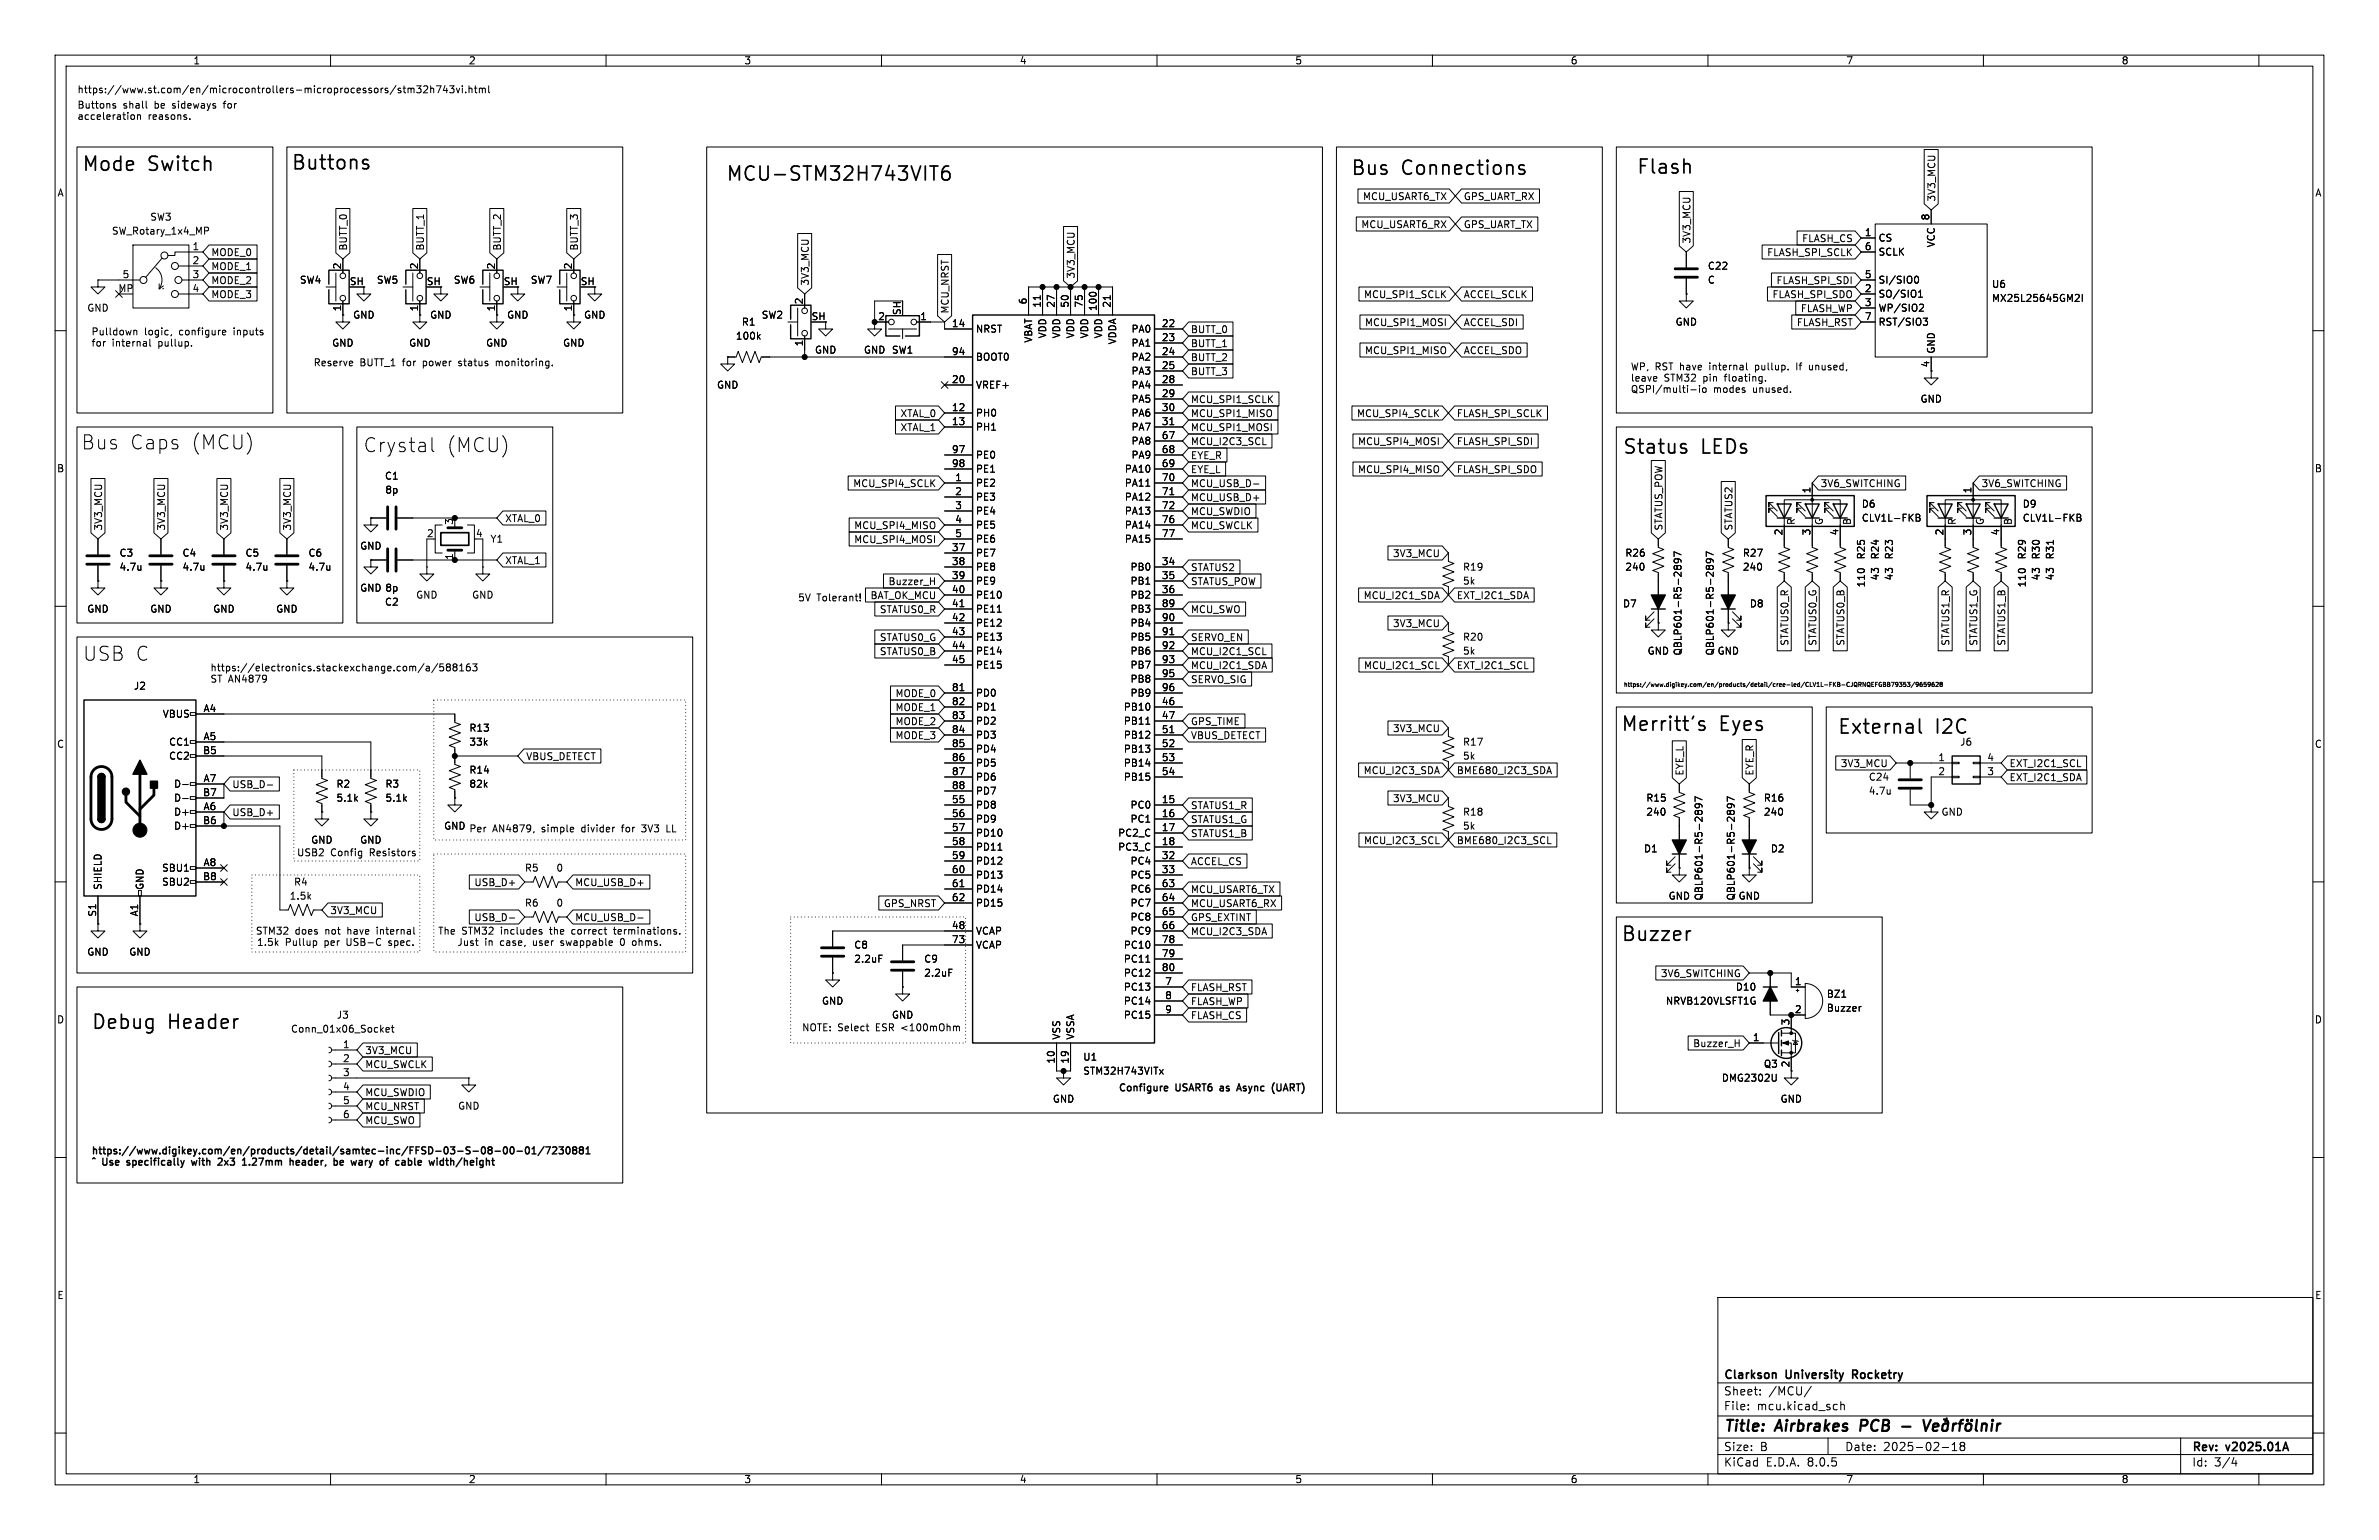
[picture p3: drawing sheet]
<svg xmlns="http://www.w3.org/2000/svg" width="432mm" height="279mm" viewBox="0 0 432 279" stroke-linecap="round" stroke-linejoin="round" font-family="sans-serif">
<defs><g id="words">
<g font-size="3.5">
<text x="14.8" y="31.5">Mode</text>
<text x="26.8" y="31.5">Switch</text>
<text x="52.8" y="31.2">Buttons</text>
<text x="131.7" y="33.2">MCU-STM32H743VIT6</text>
<text x="245.1" y="32.5">Bus</text>
<text x="254.4" y="32.5">Connections</text>
<text x="297" y="32">Flash</text>
<text x="14.8" y="81.8">Bus</text>
<text x="23.6" y="81.8">Caps</text>
<text x="34.6" y="81.8">(MCU)</text>
<text x="66" y="82.3">Crystal</text>
<text x="81" y="82.3">(MCU)</text>
<text x="294.4" y="82.8">Status</text>
<text x="308.8" y="82.8">LEDs</text>
<text x="15.1" y="120.1">USB C</text>
<text x="294.1" y="133.1">Merritt's</text>
<text x="312.1" y="133.1">Eyes</text>
<text x="333.4" y="133.6">External</text>
<text x="351.3" y="133.6">I2C</text>
<text x="294.2" y="171.2">Buzzer</text>
<text x="16.5" y="187.4">Debug</text>
<text x="30.5" y="187.4">Header</text>
</g>
<g font-size="2.8">
<text x="312.8" y="260.3">Title:</text>
<text x="322.5" y="260.3">Airbrakes</text>
<text x="338.5" y="260.3">PCB</text>
</g>
<g font-size="2.1">
<text x="312.8" y="250.6">Clarkson</text>
<text x="324.3" y="250.6">University</text>
<text x="336.9" y="250.6">Rocketry</text>
<text x="312.8" y="256.1">File:</text>
<text x="312.8" y="253.4">Sheet:</text>
<text x="318.9" y="256.1">mcu.kicad_sch</text>
<text x="321" y="253.4">/MCU/</text>
<text x="312.8" y="263.5">Size:</text>
<text x="319.5" y="263.5">B</text>
<text x="334.8" y="263.5">Date:</text>
<text x="341.8" y="263.5">2025-02-18</text>
<text x="397.8" y="263.7">Rev:</text>
<text x="404.2" y="263.7">v2025.01A</text>
<text x="312.8" y="266.3">KiCad</text>
<text x="320.5" y="266.3">E.D.A.</text>
<text x="328.1" y="266.3">8.0.5</text>
<text x="397.8" y="266.3">Id:</text>
<text x="401.9" y="266.3">3/4</text>
</g>
<g font-size="1.8">
<text x="35" y="11.9">1</text>
<text x="85" y="11.9">2</text>
<text x="135" y="11.9">3</text>
<text x="185" y="11.9">4</text>
<text x="235" y="11.9">5</text>
<text x="285" y="11.9">6</text>
<text x="335" y="11.9">7</text>
<text x="385" y="11.9">8</text>
<text x="14" y="17.1">https://www.st.com/en/microcontrollers-microprocessors/stm32h743vi.html</text>
<text x="14" y="19.9">Buttons</text>
<text x="14" y="22">acceleration</text>
<text x="22.3" y="19.9">shall</text>
<text x="26.9" y="22">reasons.</text>
<text x="28.2" y="19.9">be</text>
<text x="31.6" y="19.9">sideways</text>
<text x="41.1" y="19.9">for</text>
<text x="10.3" y="35.9">A</text>
<text x="420.1" y="35.9">A</text>
<text x="27.2" y="40.2">SW3</text>
<text x="247" y="41.6">MCU_USART6_RX</text>
<text x="247.3" y="36.5">MCU_USART6_TX</text>
<text x="265.6" y="41.6">GPS_UART_TX</text>
<text x="265.6" y="36.5">GPS_UART_RX</text>
<text x="350.3" y="40.1" transform="rotate(-90 350.3 40.1)">8</text>
<text x="351.5" y="36.7" transform="rotate(-90 351.5 36.7)">3V3_MCU</text>
<text x="20.2" y="42.8">SW_Rotary_1x4_MP</text>
<text x="34.9" y="45.5">1</text>
<text x="38.3" y="46.7">MODE_0</text>
<text x="63.2" y="45.6" transform="rotate(-90 63.2 45.6)">BUTT_0</text>
<text x="77.2" y="45.6" transform="rotate(-90 77.2 45.6)">BUTT_1</text>
<text x="91.1" y="45.6" transform="rotate(-90 91.1 45.6)">BUTT_2</text>
<text x="105.1" y="45.6" transform="rotate(-90 105.1 45.6)">BUTT_3</text>
<text x="307" y="44.3" transform="rotate(-90 307 44.3)">3V3_MCU</text>
<text x="320.6" y="46.7">FLASH_SPI_SCLK</text>
<text x="327" y="44.1">FLASH_CS</text>
<text x="338.4" y="42.9">1</text>
<text x="338.4" y="45.5">6</text>
<text x="340.9" y="44">CS</text>
<text x="340.9" y="46.6">SCLK</text>
<text x="351.4" y="45" transform="rotate(-90 351.4 45)">VCC</text>
<text x="21.4" y="53.1">MP</text>
<text x="22.2" y="50.5">5</text>
<text x="34.9" y="48">2</text>
<text x="34.9" y="50.5">3</text>
<text x="34.9" y="53.1">4</text>
<text x="38.3" y="51.8">MODE_2</text>
<text x="38.3" y="49.2">MODE_1</text>
<text x="54.3" y="51.7">SW4</text>
<text x="62" y="49" transform="rotate(-90 62 49)">2</text>
<text x="63.4" y="51.8">SH</text>
<text x="68.3" y="51.7">SW5</text>
<text x="75.9" y="49" transform="rotate(-90 75.9 49)">2</text>
<text x="77.4" y="51.8">SH</text>
<text x="82.3" y="51.7">SW6</text>
<text x="89.9" y="49" transform="rotate(-90 89.9 49)">2</text>
<text x="91.3" y="51.8">SH</text>
<text x="96.2" y="51.7">SW7</text>
<text x="103.9" y="49" transform="rotate(-90 103.9 49)">2</text>
<text x="105.3" y="51.8">SH</text>
<text x="147" y="51.9" transform="rotate(-90 147 51.9)">3V3_MCU</text>
<text x="195.3" y="50.6" transform="rotate(-90 195.3 50.6)">3V3_MCU</text>
<text x="309.9" y="49.1">C22</text>
<text x="309.9" y="51.7">C</text>
<text x="322.3" y="51.8">FLASH_SPI_SDI</text>
<text x="338.4" y="53.1">2</text>
<text x="338.4" y="50.5">5</text>
<text x="340.9" y="51.7">SI/SIO0</text>
<text x="361.5" y="52.4">U6</text>
<text x="15.7" y="56.7">GND</text>
<text x="38.3" y="54.3">MODE_3</text>
<text x="62" y="56.6" transform="rotate(-90 62 56.6)">1</text>
<text x="64" y="58">GND</text>
<text x="75.9" y="56.6" transform="rotate(-90 75.9 56.6)">1</text>
<text x="78" y="58">GND</text>
<text x="89.9" y="56.6" transform="rotate(-90 89.9 56.6)">1</text>
<text x="91.9" y="58">GND</text>
<text x="103.9" y="56.6" transform="rotate(-90 103.9 56.6)">1</text>
<text x="105.9" y="58">GND</text>
<text x="134.5" y="59.3">R1</text>
<text x="138.2" y="58">SW2</text>
<text x="145.8" y="55.3" transform="rotate(-90 145.8 55.3)">2</text>
<text x="147.2" y="58.2">SH</text>
<text x="159.3" y="58.2">2</text>
<text x="163.6" y="57.3" transform="rotate(-90 163.6 57.3)">SH</text>
<text x="166.9" y="58.2">1</text>
<text x="172.4" y="57" transform="rotate(-90 172.4 57)">MCU_NRST</text>
<text x="172.7" y="59.4">14</text>
<text x="186.4" y="55.3" transform="rotate(-90 186.4 55.3)">6</text>
<text x="189" y="55.9" transform="rotate(-90 189 55.9)">11</text>
<text x="191.5" y="55.9" transform="rotate(-90 191.5 55.9)">27</text>
<text x="194.1" y="55.9" transform="rotate(-90 194.1 55.9)">50</text>
<text x="196.6" y="55.9" transform="rotate(-90 196.6 55.9)">75</text>
<text x="199.1" y="56.5" transform="rotate(-90 199.1 56.5)">100</text>
<text x="201.7" y="55.9" transform="rotate(-90 201.7 55.9)">21</text>
<text x="210.8" y="59.4">22</text>
<text x="247.5" y="54.3">MCU_SPI1_SCLK</text>
<text x="247.7" y="59.4">MCU_SPI1_MOSI</text>
<text x="265.6" y="54.3">ACCEL_SCLK</text>
<text x="265.6" y="59.4">ACCEL_SDI</text>
<text x="304" y="59.3">GND</text>
<text x="321.6" y="54.3">FLASH_SPI_SDO</text>
<text x="326" y="59.4">FLASH_RST</text>
<text x="326.8" y="56.8">FLASH_WP</text>
<text x="338.4" y="55.6">3</text>
<text x="338.4" y="58.2">7</text>
<text x="340.9" y="54.2">SO/SIO1</text>
<text x="340.9" y="56.7">WP/SIO2</text>
<text x="340.9" y="59.3">RST/SIO3</text>
<text x="361.5" y="55">MX25L25645GM2I</text>
<text x="16.5" y="61.2">Pulldown</text>
<text x="16.5" y="63.2">for</text>
<text x="20.3" y="63.2">internal</text>
<text x="26.2" y="61.2">logic,</text>
<text x="28.8" y="63.2">pullup.</text>
<text x="32.6" y="61.2">configure</text>
<text x="42.7" y="61.2">inputs</text>
<text x="60.2" y="63.1">GND</text>
<text x="74.2" y="63.1">GND</text>
<text x="88.1" y="63.1">GND</text>
<text x="102.1" y="63.1">GND</text>
<text x="133.5" y="61.8">100k</text>
<text x="145.8" y="62.9" transform="rotate(-90 145.8 62.9)">1</text>
<text x="147.8" y="64.4">GND</text>
<text x="156.7" y="64.4">GND SW1</text>
<text x="172.7" y="64.5">94</text>
<text x="177" y="60.6">NRST</text>
<text x="177" y="65.6">BOOT0</text>
<text x="187.6" y="62.3" transform="rotate(-90 187.6 62.3)">VBAT</text>
<text x="190.1" y="61.5" transform="rotate(-90 190.1 61.5)">VDD</text>
<text x="192.6" y="61.5" transform="rotate(-90 192.6 61.5)">VDD</text>
<text x="195.2" y="61.5" transform="rotate(-90 195.2 61.5)">VDD</text>
<text x="197.7" y="61.5" transform="rotate(-90 197.7 61.5)">VDD</text>
<text x="200.3" y="61.5" transform="rotate(-90 200.3 61.5)">VDD</text>
<text x="202.8" y="62.6" transform="rotate(-90 202.8 62.6)">VDDA</text>
<text x="205.3" y="60.6">PA0</text>
<text x="205.3" y="63.1">PA1</text>
<text x="205.3" y="65.6">PA2</text>
<text x="210.8" y="62">23</text>
<text x="210.8" y="64.5">24</text>
<text x="216.1" y="65.7">BUTT_2</text>
<text x="216.1" y="60.6">BUTT_0</text>
<text x="216.1" y="63.2">BUTT_1</text>
<text x="247.7" y="64.5">MCU_SPI1_MISO</text>
<text x="265.6" y="64.5">ACCEL_SDO</text>
<text x="351.4" y="64.3" transform="rotate(-90 351.4 64.3)">GND</text>
<text x="56.8" y="66.7">Reserve</text>
<text x="65.3" y="66.7">BUTT_1</text>
<text x="73.2" y="66.7">for</text>
<text x="77" y="66.7">power</text>
<text x="83.7" y="66.7">status</text>
<text x="90.7" y="66.7">monitoring.</text>
<text x="130" y="70.7">GND</text>
<text x="172.7" y="69.6">20</text>
<text x="177" y="70.7">VREF+</text>
<text x="205.3" y="68.2">PA3</text>
<text x="205.3" y="70.7">PA4</text>
<text x="210.8" y="67.1">25</text>
<text x="210.8" y="69.6">28</text>
<text x="216.1" y="68.3">BUTT_3</text>
<text x="295.9" y="67.5">WP, RST have</text>
<text x="295.9" y="69.6">leave</text>
<text x="295.9" y="71.6">QSPI/multi-io</text>
<text x="302" y="69.6">STM32</text>
<text x="309.3" y="69.6">pin</text>
<text x="310.6" y="67.5">internal</text>
<text x="311" y="71.6">modes</text>
<text x="313.3" y="69.6">floating.</text>
<text x="318.3" y="71.6">unused.</text>
<text x="319" y="67.5">pullup.</text>
<text x="326.7" y="67.5">If</text>
<text x="329.2" y="67.5">unused,</text>
<text x="350.3" y="66.7" transform="rotate(-90 350.3 66.7)">4</text>
<text x="163.3" y="75.9">XTAL_0</text>
<text x="172.7" y="74.7">12</text>
<text x="172.7" y="77.2">13</text>
<text x="177" y="75.8">PH0</text>
<text x="205.3" y="73.3">PA5</text>
<text x="205.3" y="75.8">PA6</text>
<text x="210.8" y="72.1">29</text>
<text x="210.8" y="74.7">30</text>
<text x="210.8" y="77.2">31</text>
<text x="216.1" y="75.9">MCU_SPI1_MISO</text>
<text x="216.1" y="73.3">MCU_SPI1_SCLK</text>
<text x="246.2" y="75.9">MCU_SPI4_SCLK</text>
<text x="264.3" y="75.9">FLASH_SPI_SCLK</text>
<text x="348.5" y="73.3">GND</text>
<text x="163.3" y="78.4">XTAL_1</text>
<text x="172.7" y="82.3">97</text>
<text x="177" y="78.3">PH1</text>
<text x="177" y="83.4">PE0</text>
<text x="205.3" y="78.3">PA7</text>
<text x="205.3" y="80.9">PA8</text>
<text x="205.3" y="83.4">PA9</text>
<text x="210.8" y="79.8">67</text>
<text x="210.8" y="82.3">68</text>
<text x="216.1" y="83.5">EYE_R</text>
<text x="216.1" y="81">MCU_I2C3_SCL</text>
<text x="216.1" y="78.4">MCU_SPI1_MOSI</text>
<text x="246.4" y="81">MCU_SPI4_MOSI</text>
<text x="264.3" y="81">FLASH_SPI_SDI</text>
<text x="10.3" y="85.9">B</text>
<text x="69.8" y="87.2">C1</text>
<text x="69.8" y="89.8">8p</text>
<text x="154.8" y="88.6">MCU_SPI4_SCLK</text>
<text x="172.7" y="84.8">98</text>
<text x="173.3" y="87.4">1</text>
<text x="173.3" y="89.9">2</text>
<text x="177" y="88.5">PE2</text>
<text x="177" y="86">PE1</text>
<text x="204.1" y="86">PA10</text>
<text x="204.1" y="88.5">PA11</text>
<text x="210.8" y="84.8">69</text>
<text x="210.8" y="87.4">70</text>
<text x="210.8" y="89.9">71</text>
<text x="216.1" y="88.6">MCU_USB_D-</text>
<text x="216.1" y="86.1">EYE_L</text>
<text x="246.4" y="86">MCU_SPI4_MISO</text>
<text x="264.3" y="86">FLASH_SPI_SDO</text>
<text x="328.7" y="89.6" transform="rotate(-90 328.7 89.6)">1</text>
<text x="330.4" y="88.6">3V6_SWITCHING</text>
<text x="357.9" y="89.6" transform="rotate(-90 357.9 89.6)">1</text>
<text x="359.6" y="88.6">3V6_SWITCHING</text>
<text x="420.1" y="85.9">B</text>
<text x="82.3" y="95.3" transform="rotate(-90 82.3 95.3)">3</text>
<text x="91.6" y="94.9">XTAL_0</text>
<text x="173.3" y="92.5">3</text>
<text x="173.3" y="95">4</text>
<text x="177" y="91">PE3</text>
<text x="177" y="93.6">PE4</text>
<text x="204.1" y="91">PA12</text>
<text x="204.1" y="93.6">PA13</text>
<text x="210.8" y="92.5">72</text>
<text x="210.8" y="95">76</text>
<text x="216.1" y="93.7">MCU_SWDIO</text>
<text x="216.1" y="91.1">MCU_USB_D+</text>
<text x="326" y="95.4" transform="rotate(-90 326 95.4)">R</text>
<text x="331.1" y="95.4" transform="rotate(-90 331.1 95.4)">G</text>
<text x="336.2" y="95.4" transform="rotate(-90 336.2 95.4)">B</text>
<text x="337.8" y="92.3">D6</text>
<text x="337.8" y="94.8">CLV1L-FKB</text>
<text x="355.2" y="95.4" transform="rotate(-90 355.2 95.4)">R</text>
<text x="360.3" y="95.4" transform="rotate(-90 360.3 95.4)">G</text>
<text x="365.4" y="95.4" transform="rotate(-90 365.4 95.4)">B</text>
<text x="367" y="92.3">D9</text>
<text x="367" y="94.8">CLV1L-FKB</text>
<text x="18.7" y="96.4" transform="rotate(-90 18.7 96.4)">3V3_MCU</text>
<text x="21.6" y="101.2">C3</text>
<text x="30.2" y="96.4" transform="rotate(-90 30.2 96.4)">3V3_MCU</text>
<text x="33" y="101.2">C4</text>
<text x="41.6" y="96.4" transform="rotate(-90 41.6 96.4)">3V3_MCU</text>
<text x="44.5" y="101.2">C5</text>
<text x="53" y="96.4" transform="rotate(-90 53 96.4)">3V3_MCU</text>
<text x="55.9" y="101.2">C6</text>
<text x="65.3" y="99.9">GND</text>
<text x="77.4" y="97.5">2</text>
<text x="82.3" y="101.7" transform="rotate(-90 82.3 101.7)">1</text>
<text x="86.3" y="97.5">4</text>
<text x="88.9" y="98.7">Y1</text>
<text x="154.9" y="96.2">MCU_SPI4_MISO</text>
<text x="154.9" y="98.7">MCU_SPI4_MOSI</text>
<text x="172.7" y="100.1">37</text>
<text x="173.3" y="97.5">5</text>
<text x="177" y="101.2">PE7</text>
<text x="177" y="96.1">PE5</text>
<text x="177" y="98.7">PE6</text>
<text x="204.1" y="96.1">PA14</text>
<text x="204.1" y="98.7">PA15</text>
<text x="210.8" y="97.5">77</text>
<text x="216.1" y="96.2">MCU_SWCLK</text>
<text x="252.7" y="101.3">3V3_MCU</text>
<text x="294.9" y="101.2">R26</text>
<text x="302" y="96.4" transform="rotate(-90 302 96.4)">STATUS_POW</text>
<text x="314.7" y="96.4" transform="rotate(-90 314.7 96.4)">STATUS2</text>
<text x="316.2" y="101.2">R27</text>
<text x="323.6" y="97.2" transform="rotate(-90 323.6 97.2)">2</text>
<text x="328.7" y="97.2" transform="rotate(-90 328.7 97.2)">3</text>
<text x="333.8" y="97.2" transform="rotate(-90 333.8 97.2)">4</text>
<text x="338.7" y="101.6" transform="rotate(-90 338.7 101.6)">R25</text>
<text x="341.2" y="101.6" transform="rotate(-90 341.2 101.6)">R24</text>
<text x="343.8" y="101.6" transform="rotate(-90 343.8 101.6)">R23</text>
<text x="352.8" y="97.2" transform="rotate(-90 352.8 97.2)">2</text>
<text x="357.9" y="97.2" transform="rotate(-90 357.9 97.2)">3</text>
<text x="363" y="97.2" transform="rotate(-90 363 97.2)">4</text>
<text x="367.9" y="101.6" transform="rotate(-90 367.9 101.6)">R29</text>
<text x="370.4" y="101.6" transform="rotate(-90 370.4 101.6)">R30</text>
<text x="373" y="101.6" transform="rotate(-90 373 101.6)">R31</text>
<text x="21.6" y="103.7">4.7u</text>
<text x="33" y="103.7">4.7u</text>
<text x="44.5" y="103.7">4.7u</text>
<text x="55.9" y="103.7">4.7u</text>
<text x="65.3" y="107.5">GND 8p</text>
<text x="91.6" y="102.6">XTAL_1</text>
<text x="161.2" y="106.4">Buzzer_H</text>
<text x="172.7" y="102.6">38</text>
<text x="172.7" y="105.2">39</text>
<text x="172.7" y="107.7">40</text>
<text x="177" y="103.7">PE8</text>
<text x="177" y="106.3">PE9</text>
<text x="205.1" y="103.7">PB0</text>
<text x="205.1" y="106.3">PB1</text>
<text x="210.8" y="102.6">34</text>
<text x="210.8" y="105.2">35</text>
<text x="210.8" y="107.7">36</text>
<text x="216.1" y="106.4">STATUS_POW</text>
<text x="216.1" y="103.8">STATUS2</text>
<text x="265.4" y="103.7">R19</text>
<text x="265.4" y="106.3">5k</text>
<text x="294.9" y="103.7">240</text>
<text x="316.2" y="103.7">240</text>
<text x="338.7" y="106.7" transform="rotate(-90 338.7 106.7)">110</text>
<text x="341.2" y="105.4" transform="rotate(-90 341.2 105.4)">43</text>
<text x="343.8" y="105.4" transform="rotate(-90 343.8 105.4)">43</text>
<text x="367.9" y="106.7" transform="rotate(-90 367.9 106.7)">110</text>
<text x="370.4" y="105.4" transform="rotate(-90 370.4 105.4)">43</text>
<text x="373" y="105.4" transform="rotate(-90 373 105.4)">43</text>
<text x="15.7" y="111.4">GND</text>
<text x="27.2" y="111.4">GND</text>
<text x="38.6" y="111.4">GND</text>
<text x="50" y="111.4">GND</text>
<text x="69.8" y="110.1">C2</text>
<text x="75.4" y="108.8">GND</text>
<text x="85.6" y="108.8">GND</text>
<text x="144.8" y="109.4">5V</text>
<text x="148.2" y="109.4">Tolerant!</text>
<text x="157.9" y="108.9">BAT_OK_MCU</text>
<text x="159.6" y="111.4">STATUS0_R</text>
<text x="172.7" y="110.2">41</text>
<text x="172.7" y="112.8">42</text>
<text x="177" y="108.8">PE10</text>
<text x="177" y="111.4">PE11</text>
<text x="177" y="113.9">PE12</text>
<text x="205.1" y="108.8">PB2</text>
<text x="205.1" y="111.4">PB3</text>
<text x="205.1" y="113.9">PB4</text>
<text x="210.8" y="110.2">89</text>
<text x="210.8" y="112.8">90</text>
<text x="216.1" y="111.5">MCU_SWO</text>
<text x="247.4" y="108.9">MCU_I2C1_SDA</text>
<text x="252.7" y="114">3V3_MCU</text>
<text x="264.3" y="108.9">EXT_I2C1_SDA</text>
<text x="294.5" y="110.4">D7</text>
<text x="317.5" y="110.4">D8</text>
<text x="159.6" y="116.5">STATUS0_G</text>
<text x="159.6" y="119.1">STATUS0_B</text>
<text x="172.7" y="115.3">43</text>
<text x="172.7" y="117.9">44</text>
<text x="177" y="116.4">PE13</text>
<text x="177" y="119">PE14</text>
<text x="205.1" y="116.4">PB5</text>
<text x="205.1" y="119">PB6</text>
<text x="210.8" y="115.3">91</text>
<text x="210.8" y="117.9">92</text>
<text x="216.1" y="119.1">MCU_I2C1_SCL</text>
<text x="216.1" y="116.5">SERVO_EN</text>
<text x="265.4" y="116.4">R20</text>
<text x="265.4" y="119">5k</text>
<text x="299" y="119">GND</text>
<text x="305.4" y="119" transform="rotate(-90 305.4 119)">QBLP601-R5-2897</text>
<text x="311.3" y="119" transform="rotate(-90 311.3 119)">QBLP601-R5-2897</text>
<text x="311.7" y="119">GND</text>
<text x="324.8" y="117.3" transform="rotate(-90 324.8 117.3)">STATUS0_R</text>
<text x="329.9" y="117.3" transform="rotate(-90 329.9 117.3)">STATUS0_G</text>
<text x="335" y="117.3" transform="rotate(-90 335 117.3)">STATUS0_B</text>
<text x="354" y="117.3" transform="rotate(-90 354 117.3)">STATUS1_R</text>
<text x="359.1" y="117.3" transform="rotate(-90 359.1 117.3)">STATUS1_G</text>
<text x="364.2" y="117.3" transform="rotate(-90 364.2 117.3)">STATUS1_B</text>
<text x="24.2" y="125.3">J2</text>
<text x="38.1" y="122.1">https://electronics.stackexchange.com/a/588163</text>
<text x="38.1" y="124.2">ST AN4879</text>
<text x="172.7" y="120.4">45</text>
<text x="172.7" y="125.5">81</text>
<text x="177" y="121.5">PE15</text>
<text x="205.1" y="121.5">PB7</text>
<text x="205.1" y="124.1">PB8</text>
<text x="210.8" y="120.4">93</text>
<text x="210.8" y="122.9">95</text>
<text x="210.8" y="125.5">96</text>
<text x="216.1" y="121.6">MCU_I2C1_SDA</text>
<text x="216.1" y="124.2">SERVO_SIG</text>
<text x="247.5" y="121.6">MCU_I2C1_SCL</text>
<text x="264.3" y="121.6">EXT_I2C1_SCL</text>
<text x="29.4" y="130.4">VBUS</text>
<text x="36.8" y="129.3">A4</text>
<text x="162.4" y="131.8">MODE_2</text>
<text x="162.4" y="129.2">MODE_1</text>
<text x="162.4" y="126.7">MODE_0</text>
<text x="172.7" y="128">82</text>
<text x="172.7" y="130.6">83</text>
<text x="177" y="126.6">PD0</text>
<text x="177" y="129.1">PD1</text>
<text x="177" y="131.7">PD2</text>
<text x="203.9" y="129.1">PB10</text>
<text x="203.9" y="131.7">PB11</text>
<text x="205.1" y="126.6">PB9</text>
<text x="210.8" y="128">46</text>
<text x="210.8" y="130.6">47</text>
<text x="216.1" y="131.8">GPS_TIME</text>
<text x="10.3" y="135.9">C</text>
<text x="30.6" y="135.5">CC1</text>
<text x="36.8" y="136.9">B5</text>
<text x="36.8" y="134.4">A5</text>
<text x="85.1" y="135.5">33k</text>
<text x="85.1" y="132.9">R13</text>
<text x="162.4" y="134.3">MODE_3</text>
<text x="172.7" y="133.1">84</text>
<text x="172.7" y="135.6">85</text>
<text x="177" y="134.2">PD3</text>
<text x="177" y="136.8">PD4</text>
<text x="203.9" y="134.2">PB12</text>
<text x="203.9" y="136.8">PB13</text>
<text x="210.8" y="133.1">51</text>
<text x="210.8" y="135.6">52</text>
<text x="216.1" y="134.3">VBUS_DETECT</text>
<text x="252.7" y="133">3V3_MCU</text>
<text x="265.4" y="135.5">R17</text>
<text x="355.7" y="135.5">J6</text>
<text x="420.1" y="135.9">C</text>
<text x="30.6" y="138">CC2</text>
<text x="31.5" y="143.1">D-</text>
<text x="36.8" y="142">A7</text>
<text x="42.1" y="143.2">USB_D-</text>
<text x="61" y="143.1">R2</text>
<text x="69.9" y="143.1">R3</text>
<text x="85.1" y="143.1">82k</text>
<text x="85.1" y="140.6">R14</text>
<text x="95.4" y="138.1">VBUS_DETECT</text>
<text x="172.7" y="138.2">86</text>
<text x="172.7" y="140.7">87</text>
<text x="172.7" y="143.3">88</text>
<text x="177" y="139.3">PD5</text>
<text x="177" y="141.8">PD6</text>
<text x="203.9" y="139.3">PB14</text>
<text x="203.9" y="141.8">PB15</text>
<text x="210.8" y="138.2">53</text>
<text x="210.8" y="140.7">54</text>
<text x="247.4" y="140.7">MCU_I2C3_SDA</text>
<text x="264.3" y="140.7">BME680_I2C3_SDA</text>
<text x="265.4" y="138">5k</text>
<text x="305.8" y="140.8" transform="rotate(-90 305.8 140.8)">EYE_L</text>
<text x="318.5" y="140.8" transform="rotate(-90 318.5 140.8)">EYE_R</text>
<text x="334" y="139.4">3V3_MCU</text>
<text x="339.1" y="141.8">C24</text>
<text x="351.7" y="138.2">1</text>
<text x="351.7" y="140.7">2</text>
<text x="360.6" y="140.7">3</text>
<text x="360.6" y="138.2">4</text>
<text x="364.7" y="139.4">EXT_I2C1_SCL</text>
<text x="364.7" y="141.9">EXT_I2C1_SDA</text>
<text x="31.5" y="148.2">D+</text>
<text x="31.5" y="145.6">D-</text>
<text x="36.8" y="149.6">B6</text>
<text x="36.8" y="144.5">B7</text>
<text x="36.8" y="147.1">A6</text>
<text x="42.1" y="148.3">USB_D+</text>
<text x="61" y="145.6">5.1k</text>
<text x="69.9" y="145.6">5.1k</text>
<text x="172.7" y="145.8">55</text>
<text x="172.7" y="148.3">56</text>
<text x="177" y="146.9">PD8</text>
<text x="177" y="149.5">PD9</text>
<text x="177" y="144.4">PD7</text>
<text x="205.1" y="146.9">PC0</text>
<text x="205.1" y="149.5">PC1</text>
<text x="210.8" y="145.8">15</text>
<text x="210.8" y="148.3">16</text>
<text x="216.1" y="149.5">STATUS1_G</text>
<text x="216.1" y="147">STATUS1_R</text>
<text x="252.7" y="145.7">3V3_MCU</text>
<text x="265.4" y="148.2">R18</text>
<text x="298.7" y="145.6">R15</text>
<text x="298.7" y="148.2">240</text>
<text x="320.1" y="145.6">R16</text>
<text x="320.1" y="148.2">240</text>
<text x="339.1" y="144.4">4.7u</text>
<text x="352.3" y="148.2">GND</text>
<text x="31.5" y="150.7">D+</text>
<text x="53.8" y="155.6">USB2</text>
<text x="56.4" y="153.3">GND</text>
<text x="60" y="155.6">Config</text>
<text x="65.3" y="153.3">GND</text>
<text x="67.2" y="155.6">Resistors</text>
<text x="80.5" y="150.7">GND</text>
<text x="85.1" y="151.4">Per</text>
<text x="89.4" y="151.4">AN4879,</text>
<text x="98.5" y="151.4">simple</text>
<text x="105.9" y="151.4">divider</text>
<text x="113.4" y="151.4">for</text>
<text x="117.3" y="151.4">3V3</text>
<text x="122" y="151.4">LL</text>
<text x="172.7" y="150.9">57</text>
<text x="172.7" y="153.4">58</text>
<text x="172.7" y="156">59</text>
<text x="177" y="152">PD10</text>
<text x="177" y="154.5">PD11</text>
<text x="202.9" y="152">PC2_C</text>
<text x="202.9" y="154.5">PC3_C</text>
<text x="210.8" y="150.9">17</text>
<text x="210.8" y="153.4">18</text>
<text x="210.8" y="156">32</text>
<text x="216.1" y="152.1">STATUS1_B</text>
<text x="247.5" y="153.4">MCU_I2C3_SCL</text>
<text x="264.3" y="153.4">BME680_I2C3_SCL</text>
<text x="265.4" y="150.7">5k</text>
<text x="298.3" y="154.9">D1</text>
<text x="321.3" y="154.9">D2</text>
<text x="18.6" y="161.5" transform="rotate(-90 18.6 161.5)">SHIELD</text>
<text x="26.3" y="161.5" transform="rotate(-90 26.3 161.5)">GND</text>
<text x="29.3" y="158.3">SBU1</text>
<text x="29.3" y="160.9">SBU2</text>
<text x="36.8" y="159.8">B8</text>
<text x="36.8" y="157.2">A8</text>
<text x="53.3" y="160.9">R4</text>
<text x="86" y="161">USB_D+</text>
<text x="95.2" y="158.3">R5</text>
<text x="100.9" y="158.3">0</text>
<text x="104.3" y="161">MCU_USB_D+</text>
<text x="172.7" y="158.5">60</text>
<text x="172.7" y="161">61</text>
<text x="177" y="157.1">PD12</text>
<text x="177" y="159.6">PD13</text>
<text x="205.1" y="157.1">PC4</text>
<text x="205.1" y="159.6">PC5</text>
<text x="210.8" y="158.5">33</text>
<text x="210.8" y="161">63</text>
<text x="216.1" y="157.2">ACCEL_CS</text>
<text x="17.5" y="166.4" transform="rotate(-90 17.5 166.4)">S1</text>
<text x="25.1" y="166.4" transform="rotate(-90 25.1 166.4)">A1</text>
<text x="52.5" y="163.4">1.5k</text>
<text x="59.8" y="166.1">3V3_MCU</text>
<text x="86" y="167.3">USB_D-</text>
<text x="95.2" y="164.7">R6</text>
<text x="100.9" y="164.7">0</text>
<text x="104.3" y="167.3">MCU_USB_D-</text>
<text x="160.3" y="164.8">GPS_NRST</text>
<text x="172.7" y="163.6">62</text>
<text x="177" y="162.2">PD14</text>
<text x="177" y="164.7">PD15</text>
<text x="205.1" y="162.2">PC6</text>
<text x="205.1" y="164.7">PC7</text>
<text x="205.1" y="167.2">PC8</text>
<text x="210.8" y="163.6">64</text>
<text x="210.8" y="166.1">65</text>
<text x="216.1" y="162.3">MCU_USART6_TX</text>
<text x="216.1" y="167.3">GPS_EXTINT</text>
<text x="216.1" y="164.8">MCU_USART6_RX</text>
<text x="302.8" y="163.4">GND</text>
<text x="309.2" y="163.5" transform="rotate(-90 309.2 163.5)">QBLP601-R5-2897</text>
<text x="315.1" y="163.5" transform="rotate(-90 315.1 163.5)">QBLP601-R5-2897</text>
<text x="315.5" y="163.4">GND</text>
<text x="15.7" y="173.6">GND</text>
<text x="23.4" y="173.6">GND</text>
<text x="46.3" y="169.8">STM32</text>
<text x="46.6" y="171.8">1.5k</text>
<text x="51.8" y="171.8">Pullup</text>
<text x="53.6" y="169.8">does</text>
<text x="59" y="171.8">per</text>
<text x="59.1" y="169.8">not</text>
<text x="63.2" y="171.8">USB-C</text>
<text x="63.3" y="169.8">have</text>
<text x="68.9" y="169.8">internal</text>
<text x="71" y="171.8">spec.</text>
<text x="79.4" y="169.8">The</text>
<text x="82.9" y="171.8">Just</text>
<text x="83.8" y="169.8">STM32</text>
<text x="88" y="171.8">in</text>
<text x="90.9" y="171.8">case,</text>
<text x="91" y="169.8">includes</text>
<text x="97" y="171.8">user</text>
<text x="100.1" y="169.8">the</text>
<text x="102.3" y="171.8">swappable</text>
<text x="104.2" y="169.8">correct</text>
<text x="112.1" y="169.8">terminations.</text>
<text x="113.3" y="171.8">0</text>
<text x="115.7" y="171.8">ohms.</text>
<text x="154.9" y="172.3">C8</text>
<text x="172.7" y="168.7">48</text>
<text x="172.7" y="171.2">73</text>
<text x="177" y="169.8">VCAP</text>
<text x="177" y="172.3">VCAP</text>
<text x="203.9" y="172.3">PC10</text>
<text x="205.1" y="169.8">PC9</text>
<text x="210.8" y="168.7">66</text>
<text x="210.8" y="171.2">78</text>
<text x="210.8" y="173.7">79</text>
<text x="216.1" y="169.9">MCU_I2C3_SDA</text>
<text x="154.9" y="174.9">2.2uF</text>
<text x="167.6" y="174.9">C9</text>
<text x="167.6" y="177.4">2.2uF</text>
<text x="203.9" y="179.9">PC13</text>
<text x="203.9" y="174.9">PC11</text>
<text x="203.9" y="177.4">PC12</text>
<text x="210.8" y="176.3">80</text>
<text x="211.4" y="178.8">7</text>
<text x="301.4" y="177.5">3V6_SWITCHING</text>
<text x="315" y="179.9">D10</text>
<text x="325.7" y="178.8">1</text>
<text x="10.3" y="185.9">D</text>
<text x="61" y="185">J3</text>
<text x="149.1" y="182.5">GND</text>
<text x="161.8" y="185">GND</text>
<text x="203.9" y="182.5">PC14</text>
<text x="203.9" y="185">PC15</text>
<text x="211.4" y="181.4">8</text>
<text x="211.4" y="183.9">9</text>
<text x="216.1" y="180">FLASH_RST</text>
<text x="216.1" y="185.1">FLASH_CS</text>
<text x="216.1" y="182.6">FLASH_WP</text>
<text x="302.3" y="182.5">NRVB120VLSFT1G</text>
<text x="325.7" y="183.9">2</text>
<text x="331.5" y="181.2">BZ1</text>
<text x="331.5" y="183.7">Buzzer</text>
<text x="420.1" y="185.9">D</text>
<text x="52.7" y="187.6">Conn_01x06_Socket</text>
<text x="62.2" y="190.2">1</text>
<text x="66.2" y="191.5">3V3_MCU</text>
<text x="145.5" y="187.3">NOTE: Select</text>
<text x="159.1" y="187.3">ESR &lt;100mOhm</text>
<text x="192.6" y="188.7" transform="rotate(-90 192.6 188.7)">VSS</text>
<text x="195.2" y="188.7" transform="rotate(-90 195.2 188.7)">VSSA</text>
<text x="307.2" y="190.2">Buzzer_H</text>
<text x="318.1" y="189">1</text>
<text x="324.9" y="186.1" transform="rotate(-90 324.9 186.1)">3</text>
<text x="62.2" y="192.8">2</text>
<text x="62.2" y="195.3">3</text>
<text x="62.2" y="197.9">4</text>
<text x="66.2" y="194">MCU_SWCLK</text>
<text x="191.5" y="193.1" transform="rotate(-90 191.5 193.1)">10</text>
<text x="194.1" y="193.1" transform="rotate(-90 194.1 193.1)">19</text>
<text x="196.5" y="192.6">U1</text>
<text x="196.5" y="195.2">STM32H743VITx</text>
<text x="312.4" y="196.4">DMG2302U</text>
<text x="320.1" y="193.9">Q3</text>
<text x="324.9" y="193.7" transform="rotate(-90 324.9 193.7)">2</text>
<text x="62.2" y="200.4">5</text>
<text x="62.2" y="202.9">6</text>
<text x="66.2" y="199.1">MCU_SWDIO</text>
<text x="66.2" y="201.6">MCU_NRST</text>
<text x="83.1" y="201.5">GND</text>
<text x="191" y="200.3">GND</text>
<text x="202.9" y="198.6">Configure</text>
<text x="213.5" y="198.6">USART6</text>
<text x="222" y="198.6">as</text>
<text x="225.7" y="198.6">Async</text>
<text x="232.5" y="198.6">(UART)</text>
<text x="323.1" y="200.3">GND</text>
<text x="66.2" y="204.2">MCU_SWO</text>
<text x="16.5" y="210.1">https://www.digikey.com/en/products/detail/samtec-inc/FFSD-03-S-08-00-01/7230881</text>
<text x="16.5" y="212.1">^ Use</text>
<text x="23.6" y="212.1">specifically</text>
<text x="35.9" y="212.1">with</text>
<text x="41.2" y="212.1">2x3</text>
<text x="46.1" y="212.1">1.27mm</text>
<text x="55.2" y="212.1">header,</text>
<text x="63.7" y="212.1">be</text>
<text x="67.4" y="212.1">wary</text>
<text x="73.2" y="212.1">of</text>
<text x="76.5" y="212.1">cable</text>
<text x="83.1" y="212.1">width/height</text>
<text x="10.3" y="235.9">E</text>
<text x="420.1" y="235.9">E</text>
<text x="35" y="269.3">1</text>
<text x="85" y="269.3">2</text>
<text x="135" y="269.3">3</text>
<text x="185" y="269.3">4</text>
<text x="235" y="269.3">5</text>
<text x="285" y="269.3">6</text>
<text x="335" y="269.3">7</text>
<text x="385" y="269.3">8</text>
</g>
<text font-size="1.1" x="294.6" y="124.8">https://www.digikey.com/en/products/detail/cree-led/CLV1L-FKB-CJQRNQEFGBB79353/9659628</text>
</g></defs>
<g fill="none" stroke="#000" stroke-width=".18">
<path d="M10 10h411.8v259.4h-411.8zM12 12h407.8v255.4h-407.8zM20.5 19l.5 .4-.2 .2h-.3M21 18.8h-.3l-.2 .2M26.5 18.4v1l.2 .2M60 10v2M72.6 16.4l.2 .2-.2 .2M72.6 16l.1 .1M73.2 16h.4M73.3 15.6v1.1l.3 .1M74.1 16.1l.3-.1 .2 .2M74.1 16v.8"/>
<path d="M74.6 16.2l.2-.2 .3 .1 .1 .7M74.6 16.2v.6M75.6 15.6h.8l-.4 .5 .4 .1v.5l-.2 .1-.6-.1M76.9 15.7l.5-.1 .2 .3-.8 .9h.8M78.2 16.1l.2-.1 .3 .1v.7M78.2 15.6v1.2M79.2 15.6h.8l-.5 1.2M80.8 15.5l-.3 .9h.8M81.1 16v.8M81.6 15.6h.8l-.4 .5 .3 .1v.5l-.1 .1-.6-.1M82.8 16l.3 .8 .3-.8M83.9 15.6v.1"/>
<path d="M83.9 16v.8M84.5 16.7v.1M85.1 16.1l.2-.1 .3 .1 .1 .7M85.1 15.6v1.2M86.1 16h.5M86.3 15.6v1.1l.3 .1M87 16.1l.4-.1 .1 .2M87 16v.8M87.5 16.2l.2-.2 .3 .1 .1 .7M87.5 16.2v.6M88.7 15.6v1.1l.2 .1M110 10v2"/>
<path d="M160 10v2M210 10v2M260 10v2M310 10v2M360 10v2M410 10v2M14 26.7h35.5v48.2h-35.5zM24 20.8l.3 .1 .1 .2v.5l-.4 .1M25 20.9l.1-.1 .3 .1 .1 .8M25 20.8v.9M34.5 21.6v.1M52.1 26.7h60.9v48.2h-60.9z"/>
<path d="M61 37.8h2.5v8.1l-1.3 1.1-1.2-1.1zM74.9 37.8h2.6v8.1l-1.3 1.1-1.3-1.1zM88.9 37.8h2.5v8.1l-1.2 1.1-1.3-1.1zM102.9 37.8h2.5v8.1l-1.3 1.1-1.2-1.1zM128.3 26.7h111.7v175.2h-111.7zM242.6 26.7h48.2v175.2h-48.2zM246.2 39.4h16.8l1.2 1.2-1.2 1.3h-16.8zM246.5 34.3h16.5l1.2 1.3-1.2 1.2h-16.5zM265.3 39.4h13.8v2.5h-13.8l-1.1-1.3zM265.3 34.3h14.1v2.5h-14.1l-1.1-1.2zM293.4 26.7h86.3v48.2h-86.3zM304.8 34.7h2.5v9.9l-1.2 1.1-1.3-1.1z"/>
<path d="M349.2 27.1h2.6v9.9l-1.3 1.1-1.3-1.1zM350.5 38.1v2.5M10 60h2M17.8 50.8v1.3h1.2l-1.2 1.2-1.3-1.2h1.3M17.8 50.8h.1M17.8 50.8h7.6M21 52.7l1.2 1.2M22.2 52.7l-1.2 1.2M24.1 44.5h10.2v11.4h-10.2zM24.3 59.9v.9M28.3 48.6a2.73 2.73 0 0 1 .6 3.8M28.9 52.4h.1"/>
<path d="M28.9 51.5v.9M29.4 46.8l-2.9 3.5M29.5 52.4h.1M29.7 51.9l-.8 .5M32.4 53.3h4.4M32.4 48.3h4.4M33 50.8h3.8M36.8 45.7h-5.1v.7h-1.2M37.1 41.2h.5l.3 .3-.2 .3-.6 .1M37.9 44.4h8.8v2.6h-8.8l-1.1-1.3zM37.9 49.5h8.8v2.6h-8.8l-1.1-1.3zM37.9 52.1h8.8v2.5h-8.8l-1.1-1.3z"/>
<path d="M37.9 47h8.8v2.5h-8.8l-1.1-1.2zM40.4 60l.4-.1 .2 .3-.6 .1M59.2 52.1h1.8M61 49.5v5.1M62.2 57.2v1.2h1.3l-1.3 1.3-1.2-1.3h1.2M62.2 57.2h.1M62.2 47v2.5M62.2 54.6v2.6M66 52.1v1.2h1.3l-1.3 1.3-1.2-1.3h1.2M73.2 52.1h1.7M74.9 49.5v5.1M76.2 57.2v1.2h1.3l-1.3 1.3-1.3-1.3h1.3"/>
<path d="M76.2 57.2h.1M76.2 47v2.5M76.2 54.6v2.6M80 52.1v1.2h1.3l-1.3 1.3-1.3-1.3h1.3M87.1 52.1h1.8M88.9 49.5v5.1M90.2 57.2v1.2h1.2l-1.2 1.3-1.3-1.3h1.3M90.2 57.2h.1M90.2 47v2.5M90.2 54.6v2.6M94 52.1v1.2h1.2l-1.2 1.3-1.3-1.3h1.3M101.1 52.1h1.8"/>
<path d="M102.9 49.5v5.1M104.1 57.2v1.2h1.3l-1.3 1.3-1.2-1.3h1.2M104.1 57.2h.1M104.1 47v2.5M104.1 54.6v2.6M107.9 52.1v1.2h1.3l-1.3 1.3-1.2-1.3h1.2M143 58.4h1.8M144.8 42.4h2.5v9.8l-1.3 1.1-1.2-1.1zM144.8 55.9v5.1M146 53.3v2.6M149.9 58.4v1.3h1.2l-1.2 1.3-1.3-1.3h1.3M158.7 58.4v1.3h1.3l-1.3 1.3-1.2-1.3h1.2"/>
<path d="M158.7 58.4h2.6M161.3 59.7h5.1M163.8 59.7v1.8M163.8 54.6h-5.1v3.8M166.4 58.4h5M170.2 46.2h2.5v11.1l-1.3 1.1-1.2-1.1zM171.4 58.4v1.3h5.1M186.7 57.2v-5.1h15.2v5.1M188.8 53.6v.8M189.2 52.1v5.1M191.8 52.1v5.1M193 41.1h2.6v9.9l-1.3 1.1-1.3-1.1z"/>
<path d="M194.3 52.1v5.1M196.8 52.1v5.1M199.4 52.1v5.1M201.5 53.6v.8M209.5 59.7h5.1M215.7 58.4h8.1v2.6h-8.1l-1.1-1.3zM246.7 52.1h16.3l1.2 1.2-1.2 1.3h-16.3zM246.8 57.1h16.2l1.2 1.3-1.2 1.3h-16.2zM265.3 52.1h12.9v2.5h-12.9l-1.1-1.3zM265.3 57.1h11.2v2.6h-11.2l-1.1-1.3zM306.1 53.3v1.3h1.2l-1.2 1.3-1.3-1.3h1.3M306.1 53.3h.1"/>
<path d="M306.1 45.7v2.8M306.1 50.5v2.8M319.8 44.4h16.9l1.1 1.3-1.1 1.3h-16.9zM320.8 52.1h15.9l1.1 1.2-1.1 1.3h-15.9zM321.5 49.5h15.2l1.1 1.3-1.1 1.3h-15.2zM325.2 57.1h11.5l1.1 1.3-1.1 1.3h-11.5zM325.9 54.6h10.8l1.1 1.3-1.1 1.3h-10.8zM326.2 41.9h10.5l1.1 1.3-1.1 1.3h-10.5zM337.8 58.4h2.6M337.8 43.2h2.6M337.8 53.3h2.6M337.8 55.9h2.6"/>
<path d="M337.8 50.8h2.6M337.8 45.7h2.6M340.4 40.6h20.3v24.2h-20.3zM347.6 50.4l.2-.3a.68 .68 0 0 1 .4 .6 .68 .68 0 0 1-.4 .7l-.2-.3M348.2 53.9h.8M348.2 53l.4-.4v1.3M348.6 55.2l.4 .1 .1 .3-.8 .9h.8M349.1 57.7h.8l-.5 .5 .4 .1 .1 .5-.3 .2h-.3M376.7 53.5l.5-.1 .2 .4-.8 .9h.8M377.9 53.4v1.3M419.8 60h2M14 77.5h48.2v35.5h-48.2z"/>
<path d="M24.3 60l.2-.1 .3 .1v.8M27.2 61.5v1.1l.2 .2M31.1 60.7l-.1 .2M34.8 62.7v.1M40.4 60.7h.5M64 65.6v.2l-.6 .1M64.8 77.5h35.5v35.5h-35.5zM78.4 79.4v2.2l.4 .3M90.1 65.5v.9M90.3 65.5l-.2 .1M100.2 66.2v.2M132.1 64.8v1.2h1.2l-1.2 1.3-1.3-1.3h1.3"/>
<path d="M132.1 64.8h.1M132.1 64.8h1.5l.4-1 .7 2 .8-2 .8 2 .7-2 .8 2 .4-1h38.3M137.6 61.1l.4 .4M138 60.7l-.5 .5M146 61v3.8M162.5 73.7h7.8l1.1 1.2-1.1 1.3h-7.8zM162.5 76.2h7.8l1.1 1.3-1.1 1.2h-7.8zM170.8 69.2l1.3 1.3M171.4 74.9h5.1M171.4 77.5h5.1M171.4 69.9h5.1M172.1 69.2l-1.3 1.3"/>
<path d="M209.5 74.9h5.1M209.5 77.5h5.1M209.5 69.9h5.1M209.5 62.2h5.1M209.5 64.8h5.1M209.5 67.3h5.1M209.5 72.4h5.1M212.3 77.1h.8M215.7 78.7h15.2v2.6h-15.2l-1.1-1.3zM215.7 73.7h16.3v2.5h-16.3l-1.1-1.3zM215.7 71.1h16.4v2.6h-16.4l-1.1-1.3zM215.7 63.5h8.1v2.5h-8.1l-1.1-1.2z"/>
<path d="M215.7 76.2h16.3v2.5h-16.3l-1.1-1.2zM215.7 61h8.1v2.5h-8.1l-1.1-1.3zM215.7 66h8.1v2.6h-8.1l-1.1-1.3zM245.4 73.7h16.4l1.1 1.2-1.1 1.3h-16.4zM245.6 78.7h16.2l1.1 1.3-1.1 1.3h-16.2zM246.8 62.2h16.2l1.2 1.3-1.2 1.3h-16.2zM264 78.7h15.2v2.6h-15.2l-1.1-1.3zM264 73.7h16.9v2.5h-16.9l-1.1-1.3zM265.3 62.2h11.9v2.6h-11.9l-1.1-1.3zM293.4 77.5h86.3v48.2h-86.3zM300.7 68.4v.2l-.6 .1M306.9 70.7h1"/>
<path d="M308.5 69.9v.2M308.5 70.4v.8M309.1 70.5l-.1 .5 .3 .2 .3-.1v-.6M317 65.8v1.1l.2 .2M320.4 69v.2M325 71.1v.1M326.1 65.8v1.3M328.4 66.3v.6l.4 .2M350.5 64.8v3.8h1.3l-1.3 1.3-1.3-1.3h1.3M16.5 86.8h2.6v9.9l-1.3 1.1-1.3-1.1zM17.8 97.8v2.8M27.9 86.8h2.6v9.9l-1.3 1.1-1.3-1.1z"/>
<path d="M29.2 97.8v2.8M39.4 86.8h2.5v9.9l-1.3 1.1-1.2-1.1zM40.6 97.8v2.8M50.8 86.8h2.5v9.9l-1.2 1.1-1.3-1.1zM52.1 97.8v2.8M67.3 94v1.3h1.3l-1.3 1.2-1.3-1.2h1.3M67.3 94h.1M67.3 94h2.8M72.1 94h18.1M77.5 97.8v5.1M78.7 97.8h.3M80.3 95.3h-1.3v5h1.3"/>
<path d="M82.5 99.8v1.8M84.8 95.3h1.3v5h-1.3M87.6 97.8v5.1M91.3 92.7h7.8v2.6h-7.8l-1.1-1.3zM153.9 86.4h16.4l1.1 1.2-1.1 1.3h-16.4zM154.1 94h16.2l1.1 1.3-1.1 1.2h-16.2zM154.1 96.5h16.2l1.1 1.3-1.1 1.3h-16.2zM171.4 97.8h5.1M171.4 87.6h5.1M171.4 90.2h5.1M171.4 92.7h5.1M171.4 95.3h5.1"/>
<path d="M171.4 82.6h5.1M171.4 85.1h5.1M208 88.2h.7M209.5 97.8h5.1M209.5 87.6h5.1M209.5 90.2h5.1M209.5 92.7h5.1M209.5 95.3h5.1M209.5 80h5.1M209.5 82.6h5.1M209.5 85.1h5.1M212.3 89.8h.8"/>
<path d="M215.7 94h12.6v2.5h-12.6l-1.1-1.2zM215.7 86.4h14v2.5h-14l-1.1-1.3zM215.7 91.4h12.3v2.6h-12.3l-1.1-1.3zM215.7 88.9h14v2.5h-14l-1.1-1.2zM215.7 81.3h7v2.5h-7l-1.1-1.2zM215.7 83.8h6.8v2.6h-6.8l-1.1-1.3zM227.5 87.8h1M229.2 80.7h.6M245.6 83.8h16.2l1.1 1.3-1.1 1.3h-16.2zM251.9 99.1h9.9l1.1 1.2-1.1 1.3h-9.9zM264 83.8h15.9v2.6h-15.9l-1.1-1.3zM299.7 83.6h2.6v13.1l-1.3 1.1-1.3-1.1z"/>
<path d="M301 97.8v1.5l1 .4-2 .8 2 .7-2 .8 2 .7-2 .8 1 .4v9.1M312.4 87.4h2.6v9.3l-1.3 1.1-1.3-1.1zM313.7 97.8v1.5l1 .4-2 .8 2 .7-2 .8 2 .7-2 .8 1 .4v9.1M321.8 92.2h-.7v.8v-.8l1.5 1.5M321.8 91.2h-.7v.7v-.7l1.5 1.5M322.6 91.4h.1M326.9 92.2h-.8v.8v-.8l1.6 1.5M326.9 91.2h-.8v.7v-.7l1.6 1.5M328.9 87.6v11.7l1 .4-2 .8 2 .7-2 .8 2 .7-2 .8 1 .4v1.5M330 86.4h15.9v2.5h-15.9l-1.1-1.3zM332 92.2h-.8v.8v-.8l1.5 1.5M332 91.2h-.8v.7v-.7l1.5 1.5"/>
<path d="M347.8 93.3l.6 .1 .1 .3-.3 .2M347.8 93.9h.4M348.2 93.9l.3 .2v.3l-.7 .2M351 92.2h-.7v.8v-.8l1.5 1.5M351 91.2h-.7v.7v-.7l1.5 1.5M351.8 91.4h.1M356.1 92.2h-.8v.8v-.8l1.6 1.5M356.1 91.2h-.8v.7v-.7l1.6 1.5M358.1 87.6v11.7l1.1 .4-2.1 .8 2.1 .7-2.1 .8 2.1 .7-2.1 .8 1 .4v1.5M359.3 86.4h15.8v2.5h-15.8l-1.2-1.3zM361.2 92.2h-.8v.8v-.8l1.5 1.5M361.2 91.2h-.8v.7v-.7l1.5 1.5"/>
<path d="M372.7 98v.8M377 93.3l.6 .1 .1 .3-.3 .2M377 93.9h.4M377.4 93.9l.3 .2v.3l-.7 .2M10 110h2M14 115.6h111.7v60.9h-111.7zM17.8 105.4v1.3h1.2l-1.2 1.3-1.3-1.3h1.3M17.8 105.4h.1M17.8 102.6v2.8M25.6 102.6v.8M25.6 103.3l-.1 .1M29.2 105.4v1.3h1.3l-1.3 1.3-1.3-1.3h1.3"/>
<path d="M29.2 105.4h.1M29.2 102.6v2.8M37 102.6v.8M37 103.3l-.1 .1M40.6 105.4v1.3h1.3l-1.3 1.3-1.2-1.3h1.2M40.6 105.4h.1M40.6 102.6v2.8M48.4 102.6v.8M48.4 103.3v.1M52.1 105.4v1.3h1.2l-1.2 1.3-1.3-1.3h1.3M52.1 105.4h.1M52.1 102.6v2.8"/>
<path d="M59.9 102.6v.8M59.9 103.3l-.1 .1M67.3 101.6v1.3h1.3l-1.3 1.2-1.3-1.2h1.3M67.3 101.6h.1M67.3 101.6h2.8M72.1 101.6h18.1M77.5 102.9v1.2h1.2l-1.2 1.3-1.3-1.3h1.3M77.5 102.9h.1M87.6 102.9v1.2h1.3l-1.3 1.3-1.2-1.3h1.2M87.6 102.9h.1M91.3 100.3h7.8v2.6h-7.8l-1.1-1.3zM155.2 108.2h.5"/>
<path d="M155.6 109h.1M156.1 108.9v.1M156.1 107.8v.7M157.1 106.7h13.2l1.1 1.3-1.1 1.2h-13.2zM158.8 114.3h11.5l1.1 1.3-1.1 1.2h-11.5zM158.8 116.8h11.5l1.1 1.3-1.1 1.3h-11.5zM158.8 109.2h11.5l1.1 1.3-1.1 1.3h-11.5zM160.4 104.1h9.9l1.1 1.3-1.1 1.3h-9.9zM168.9 105.4h.7M169.6 104.8v1.3M171.4 102.9h5.1M171.4 105.4h5.1"/>
<path d="M171.4 108h5.1M171.4 100.3h5.1M171.4 110.5h5.1M171.4 113h5.1M171.4 115.6h5.1M171.4 118.1h5.1M174.2 110.1h.8M181 111.1h.7M209.5 102.9h5.1M209.5 105.4h5.1M209.5 108h5.1M209.5 110.5h5.1"/>
<path d="M209.5 113h5.1M209.5 115.6h5.1M209.5 118.1h5.1M212.3 115.2h.8M215.7 104.1h13.2v2.6h-13.2l-1.1-1.3zM215.7 109.2h10.4v2.6h-10.4l-1.1-1.3zM215.7 116.8h15.2v2.6h-15.2l-1.1-1.3zM215.7 114.3h10.9v2.5h-10.9l-1.1-1.2zM215.7 119.4h15.2v2.5h-15.2l-1.1-1.2zM215.7 101.6h9.4v2.5h-9.4l-1.1-1.2zM229.2 118.8h.6M246.6 106.7h15.2l1.1 1.3-1.1 1.2h-15.2z"/>
<path d="M246.7 119.4h15.1l1.1 1.3-1.1 1.2h-15.1zM251.9 111.8h9.9l1.1 1.2-1.1 1.3h-9.9zM262.9 113v1.6l1 .3-2 .8 2 .8-2 .7 2 .8-2 .7 1 .4v1.6M262.9 100.3v1.6l1 .3-2 .8 2 .8-2 .7 2 .8-2 .7 1 .4v1.6M264 106.7h14.5v2.5h-14.5l-1.1-1.2zM264 119.4h14.4v2.5h-14.4l-1.1-1.2zM300.2 112.3l-1.5 1.5v-.8v.8h.8M300.2 111l-1.5 1.5v-.7v.7h.8M301 113v1.3h1.3l-1.3 1.3-1.3-1.3h1.3M301 113h.1M304.4 102.8l-.2-.2-.3 .2v.3l.2 .2 .3-.2M304.4 102.8l.2-.2 .4 .1 .1 .1v.3l-.2 .2h-.4l-.1-.2"/>
<path d="M304.4 101.4l.2 .2v.4l-.2 .1h-.3l-.2-.2v-.3l.2-.2a.84 .84 0 0 1 1 .3v.3M304.4 102.8v.3M305.1 100.7l-1.2-.6v.9M310.2 102.8l-.2-.2-.3 .2v.3l.2 .2 .3-.2M310.2 102.8l.3-.2 .3 .1 .2 .1v.3l-.3 .2h-.3l-.2-.2M310.2 101.4l.3 .2-.1 .4-.2 .1h-.3l-.2-.2v-.3l.2-.2a.84 .84 0 0 1 1.1 .3v.3M310.2 102.8v.3M311 100.7l-1.3-.6v.9M313.7 113v1.3h1.3l-1.3 1.3-1.3-1.3h1.3M313.7 113h.1M314.5 112.3l1.5 1.5v-.8v.8h-.8M314.5 111l1.5 1.5v-.7v.7h-.8"/>
<path d="M322.6 106.5l1.2-1.1 1.3 1.1v11.6h-2.5zM323.8 105.4v-1.5l-1-.4 2.1-.8-2.1-.7 2.1-.8-2.1-.7 2.1-.8-1.1-.4v-8.6h10.2v8.6l1 .4-2 .8 2 .7-2 .8 2 .7-2 .8 1 .4v1.5M327.7 106.5l1.2-1.1 1.3 1.1v11.6h-2.5zM332.7 106.5l1.3-1.1 1.3 1.1v11.6h-2.6zM351.8 106.5l1.3-1.1 1.2 1.1v11.6h-2.5zM353.1 105.4v-1.5l-1.1-.4 2.1-.8-2.1-.7 2.1-.8-2.1-.7 2.1-.8-1-.4v-8.6h10.1v8.6l1 .4-2 .8 2 .7-2 .8 2 .7-2 .8 1 .4v1.5M356.9 106.5l1.2-1.1 1.3 1.1v11.6h-2.5zM361.9 106.5l1.3-1.1 1.3 1.1v11.6h-2.6zM419.8 110h2M34.5 136.9h1.1v.5h-1.1zM34.5 134.4h1.1v.5h-1.1zM34.5 129.3h1.1v.5h-1.1z"/>
<path d="M35.6 129.5h46.9v1.6l1.1 .3-2.1 .8 2.1 .8-2.1 .7 2.1 .8-2.1 .8 1 .3v3.1l1.1 .4-2.1 .7 2.1 .8-2.1 .8 2.1 .7-2.1 .8 1 .4v1.5M35.6 137.2h22.8v4l1 .4-2 .8 2 .7-2 .8 2 .8-2 .7 1 .4v1.5M35.6 134.6h31.7v6.6l1 .4-2 .8 2 .7-2 .8 2 .8-2 .7 1 .4v1.5M77 120.4l-1.1 1.6M77.4 120.9h.5v.8M77.9 121.2h-.4l-.2 .2 .2 .3h.4M79.4 120.4l-1 1.6M80.5 120.5h-.6l-.1 .6 .2-.2 .4 .1 .1 .2v.4l-.2 .1-.5-.1M81.3 121l-.3 .2 .1 .4 .2 .1h.2l.2-.2v-.3l-.2-.2M81.3 121l-.3-.2 .3-.3h.2l.2 .2-.2 .3M81.3 121h.2M82.5 121l-.3 .2 .1 .4 .2 .1h.2l.3-.2v-.3l-.3-.2"/>
<path d="M82.5 121l-.3-.2 .3-.3h.2l.3 .2-.3 .3M82.5 121h.2M82.5 137.2h11.5M83.4 121.7h.8M83.4 120.8l.4-.3v1.2M85.3 120.5h-.4a.86 .86 0 0 0 0 1.2l.4-.1 .1-.4-.3-.3h-.2l-.3 .3M85.8 120.5h.8l-.4 .4 .3 .2v.5l-.2 .1-.5-.1M95.1 135.9h14v2.5h-14l-1.1-1.2zM161.6 129.5h8.7l1.1 1.3-1.1 1.3h-8.7zM161.6 132.1h8.7l1.1 1.3-1.1 1.2h-8.7zM161.6 127h8.7l1.1 1.3-1.1 1.2h-8.7zM161.6 124.5h8.7l1.1 1.2-1.1 1.3h-8.7z"/>
<path d="M171.4 120.7h5.1M171.4 128.3h5.1M171.4 130.8h5.1M171.4 133.4h5.1M171.4 135.9h5.1M171.4 138.4h5.1M171.4 125.7h5.1M174.2 125.3h.8M208 131.4h.7M209.5 120.7h5.1M209.5 128.3h5.1M209.5 130.8h5.1"/>
<path d="M209.5 133.4h5.1M209.5 135.9h5.1M209.5 138.4h5.1M209.5 125.7h5.1M209.5 123.2h5.1M212.3 132.9h.8M215.7 132.1h14v2.5h-14l-1.1-1.2zM215.7 129.5h10.3v2.6h-10.3l-1.1-1.3zM215.7 121.9h11.5v2.6h-11.5l-1.1-1.3zM246.6 138.4h15.2l1.1 1.3-1.1 1.3h-15.2zM251.9 130.8h9.9l1.1 1.3-1.1 1.3h-9.9zM260.6 121.3h.6"/>
<path d="M262.9 132.1v1.5l1 .4-2 .7 2 .8-2 .8 2 .7-2 .8 1 .4v1.5M264 138.4h18.6v2.6h-18.6l-1.1-1.3zM293.4 128.3h35.5v35.5h-35.5zM303.5 134.4h2.6v6.7l-1.3 1.1-1.3-1.1zM316.2 134.2h2.6v6.9l-1.3 1.1-1.3-1.1zM331.5 128.3h48.2v22.8h-48.2zM333.2 137.2h9.9l1.1 1.2-1.1 1.3h-9.9zM341.5 123.8a.35 .35 0 0 0-.5 .4 .35 .35 0 0 0 .5 .3v-.3h-.1M341.8 124.2h.3M342.2 124.1l-.1 .1M342.2 124.1v-.3h-.4v.8l.4-.1 .1-.2-.2-.1M342.2 124.1h.1"/>
<path d="M342.6 123.8l.4 .1-.1 .3 .1 .2-.1 .2h-.3zM342.6 124.2h.3M343.3 123.8h.5l-.3 .8M344.2 138.4h10.1M344.5 124.1l-.2 .2-.2-.1v-.3l.2-.1 .2 .1v.5l-.4 .2M344.7 123.8h.5l-.2 .3 .2 .1v.3h-.5M345.9 123.8h-.4v.4l.4-.1v.4h-.4M346.2 123.8h.5l-.3 .3 .2 .1v.3h-.4M346.7 138.4v2.8M347.5 123.8l-.6 .9M348.2 124.1l-.2 .2-.2-.1v-.3l.2-.1 .2 .1v.5l-.4 .2M348.8 123.8l-.3 .2v.4l.1 .2 .3-.1-.1-.4h-.2l-.1 .1"/>
<path d="M349.6 123.8h-.4v.4l.4-.1v.4h-.4M350.4 124.1l-.2 .2-.2-.1v-.3l.2-.1 .2 .1-.1 .5-.3 .2M351 123.8l-.3 .2v.4l.1 .2 .3-.1-.1-.4h-.2l-.1 .1M351.4 123.9l.3-.1 .1 .2-.5 .6h.5M352.3 124.1l-.2 .2 .2 .3 .2-.2-.1-.3M352.3 124.1l-.2-.1 .2-.2 .2 .1-.1 .2M352.3 124.1h.1M354.3 138.3h1.3v.3h-1.3zM358.1 138.3h1.3v.3h-1.3zM359.4 138.4h3.8M364.3 137.2h14.4v2.5h-14.4l-1.1-1.3zM364.3 139.7h14.5v2.5h-14.5l-1.1-1.2z"/>
<path d="M10 160h2M33.2 142.3h.9M33.2 144.9h.9M34.5 159.8h1.1v.5h-1.1zM34.5 157.2h1.1v.5h-1.1zM34.5 149.6h1.1v.5h-1.1zM34.5 147.1h1.1v.5h-1.1zM34.5 144.5h1.1v.5h-1.1zM34.5 142h1.1v.5h-1.1zM35.6 149.9h15.2v15.2h1.5l.4-1 .8 2 .7-2 .8 2 .8-2 .7 2 .4-1h1.5M35.6 147.3h5M35.6 142.2h5"/>
<path d="M35.6 157.5h5M40 159.4l1.2 1.2M40 156.9l1.2 1.2M40.6 142.2v2.6h-5M40.6 147.3v2.6M41.2 159.4l-1.2 1.2M41.2 156.9l-1.2 1.2M41.8 141h8.9v2.5h-8.9l-1.2-1.3zM41.8 146h8.9v2.6h-8.9l-1.2-1.3zM48.5 142.4h1M58.4 147.3v1.3h1.3l-1.3 1.3-1.3-1.3h1.3M58.4 147.3h.1"/>
<path d="M65.5 154.4l.1 .1M65.6 154.4v1.2M65.6 155.2l-.1 .1M67.3 147.3v1.3h1.3l-1.3 1.3-1.3-1.3h1.3M67.3 147.3h.1M75 154.8l.3 .1 .1 .2-.2 .2h-.2M75 154.4l.3 .1M82.5 144.8v1.3h1.3l-1.3 1.2-1.2-1.2h1.2M82.5 144.8h.1M85.2 158.7h8.9l1.1 1.3-1.1 1.3h-8.9zM96.9 150.9l-.1 .2M104 158.7h14v2.6h-14l-1.1-1.3z"/>
<path d="M112.8 150.1h.5M116.5 149.7h.7M116.5 150.8l.5 .1M121.1 149.7v1.2h.6M171.4 146.1h5.1M171.4 148.6h5.1M171.4 151.1h5.1M171.4 153.7h5.1M171.4 156.2h5.1M171.4 158.8h5.1M171.4 141h5.1M171.4 143.5h5.1"/>
<path d="M181.1 154.2h.8M209.5 146.1h5.1M209.5 148.6h5.1M209.5 151.1h5.1M209.5 153.7h5.1M209.5 156.2h5.1M209.5 158.8h5.1M209.5 141h5.1M215.7 154.9h10.6v2.6h-10.6l-1.1-1.3zM215.7 149.9h11.6v2.5h-11.6l-1.1-1.3zM215.7 147.3h11.6v2.6h-11.6l-1.1-1.3zM215.7 144.8h11.6v2.5h-11.6l-1.1-1.2z"/>
<path d="M246.7 151.1h15.1l1.1 1.3-1.1 1.3h-15.1zM251.9 143.5h9.9l1.1 1.3-1.1 1.3h-9.9zM260.6 153.1h.6M262.9 144.8v1.5l1 .4-2 .7 2 .8-2 .8 2 .7-2 .8 1 .4v1.5M264 151.1h18.6v2.6h-18.6l-1.1-1.3zM280.7 140.4l.5-1.3 .4 1.3M280.9 140h.6M280.9 151.8v1.3h.6M304 156.7l-1.5 1.5v-.7v.7h.8M304 155.4l-1.5 1.6v-.8v.8h.8M304.8 157.5v1.3h1.3l-1.3 1.2-1.3-1.2h1.3M304.8 157.5h.1"/>
<path d="M304.8 142.2v1.6l1 .3-2 .8 2 .8-2 .7 2 .8-2 .8 1 .3v9.2M308.2 147.3l-.2-.3-.3 .3v.2l.2 .3 .3-.3M308.2 147.3l.3-.3 .3 .1 .1 .2v.2l-.2 .3-.4-.1-.1-.2M308.2 145.8l.3 .3-.1 .3-.2 .2h-.3l-.2-.3v-.2l.2-.3a.84 .84 0 0 1 1 .4v.2M308.2 147.3v.2M308.9 145.1l-1.2-.5v.8M314.1 147.3l-.3-.3-.3 .3v.2l.2 .3 .4-.3M314.1 147.3l.2-.3 .4 .1 .1 .2v.2l-.3 .3-.3-.1-.1-.2M314.1 145.8l.2 .3-.1 .3-.1 .2h-.4l-.2-.3v-.2l.2-.3a.84 .84 0 0 1 1.1 .4v.2M314.1 147.3v.2M314.8 145.1l-1.3-.5v.8M317.5 142.2v1.6l1 .3-2 .8 2 .8-2 .7 2 .8-2 .8 1 .3v9.2"/>
<path d="M317.5 157.5v1.3h1.3l-1.3 1.2-1.3-1.2h1.3M317.5 157.5h.1M318.3 156.7l1.5 1.5v-.7v.7h-.8M318.3 155.4l1.5 1.6v-.8v.8h-.8M343.1 143.2v.9M343.1 144h-.1M346.7 143.3v2.8h3.8M350.5 146.1v1.2h1.3l-1.3 1.3-1.3-1.3h1.3M350.5 146.1h.1M354.3 140.8h1.3v.3h-1.3zM354.3 141h-3.8v5.1M358.1 140.8h1.3v.3h-1.3z"/>
<path d="M359.4 141h3.8M419.8 160h2M14 179.1h99v35.5h-99zM17.8 167.6v1.3h1.2l-1.2 1.3-1.3-1.3h1.3M17.8 167.6h.1M17.8 162.6v5M25.1 161.5h.6v1.1h-.6zM25.4 167.6v1.3h1.3l-1.3 1.3-1.3-1.3h1.3M25.4 167.6h.1M25.4 162.6v5M35.6 160h5M57.2 170.7l.3 .2v.4l-.3 .2"/>
<path d="M59.5 163.8h9.9v2.6h-9.9l-1.1-1.3zM75.1 169.3l.2 .2M85.2 165.1h8.9l1.1 1.3-1.1 1.2h-8.9zM86.3 170.7h.5M86.7 171.5h.1M92.5 166.6h.9M95.2 160h1.6l.4-1 .7 2 .8-2 .7 2 .8-2 .8 2 .3-1h1.6M95.2 166.4h1.6l.4-1 .7 2 .8-2 .7 2 .8-2 .8 2 .3-1h1.6M98 169.1h.3l.1 .2-.2 .2h-.2M98 168.6l.3 .1M104 165.1h14v2.5h-14l-1.1-1.2zM111.3 168.6h.5"/>
<path d="M111.5 168.2l.1 1.2M112.7 170.4l-.1 .3 .1 .7M114.8 171.3l.1 .2h.3M115.2 170.7h-.3l-.1 .2M115.8 166.6h.9M122.6 169.1l.2 .1-.2 .3M122.6 168.6l.2 .1M123.4 169.4v.1M151.1 176.5v1.3h1.3l-1.3 1.3-1.2-1.3h1.2M151.1 176.5h.1M151.1 173.7v2.8M159.5 162.6h10.8l1.1 1.2-1.1 1.3h-10.8z"/>
<path d="M159.5 173.3h.6M163.8 179.1v1.2h1.3l-1.3 1.3-1.2-1.3h1.2M163.8 179.1h.1M163.8 176.3v2.8M171.4 161.3h5.1M171.4 163.8h5.1M172.2 175.8h.6M174.2 160.9h.8M176.5 171.5h-12.7v2.7M176.5 168.9h-25.4v2.8M208 174.6h.7M209.5 179.1h5.1"/>
<path d="M209.5 168.9h5.1M209.5 161.3h5.1M209.5 163.8h5.1M209.5 166.4h5.1M209.5 171.5h5.1M209.5 174h5.1M209.5 176.5h5.1M215.7 177.8h11.5v2.5h-11.5l-1.1-1.2zM215.7 167.6h15.2v2.6h-15.2l-1.1-1.3zM215.7 160h16.6v2.6h-16.6l-1.1-1.3zM215.7 165.1h12.3v2.5h-12.3l-1.1-1.2zM215.7 162.6h16.9v2.5h-16.9l-1.1-1.3z"/>
<path d="M293.4 166.4h48.2v35.5h-48.2zM300.5 175.3h15.9l1.1 1.2-1.1 1.3h-15.9zM317.5 176.5h7.6v2.6h2.6M321.3 176.5v7.7h6.4M326 179.7h.5M326.3 179.5v.5M327.7 178.4a3.2 3.2 0 0 1 3.1 3.2 3.2 3.2 0 0 1-3.1 3.2zM59.7 197.6l.3 .2 .2 .3-.2 .4-.3 .1M59.7 195.1l.3 .1 .2 .4-.2 .3-.3 .2M59.7 192.5l.3 .2 .2 .3-.2 .4-.3 .1M59.7 190l.3 .1 .2 .4-.2 .4-.3 .1M60.2 198.1h4.6"/>
<path d="M60.2 195.6h24.9M60.2 193h4.6M60.2 190.5h4.6M65.9 189.2h9.8v2.6h-9.8l-1.1-1.3zM65.9 191.8h12.6v2.5h-12.6l-1.1-1.3zM65.9 196.8h12.2v2.6h-12.2l-1.1-1.3zM65.9 199.4h11.1v2.5h-11.1l-1.1-1.2zM70.1 186.8l.6-.1-.1-.2-.4-.1-.1 .2v.6h.5M71 186.4h.5M71.2 186v1.1l.3 .2M85.1 195.6v1.3h1.3l-1.3 1.2-1.3-1.2h1.3M85.1 195.6h.1"/>
<path d="M157.2 186.2h.5M157.4 187h.3M173.7 186.2h.4v.8M191.8 189.2v5.1h2.5v-5.1M193 194.3v1.3h1.3l-1.3 1.3-1.2-1.3h1.2M193 194.3h.1M209.5 184.2h5.1M209.5 181.6h5.1M210.5 194l.6 .9M211.1 194l-.6 .9M215.7 182.9h10.6v2.5h-10.6l-1.1-1.2zM215.7 180.3h10.8v2.6h-10.8l-1.1-1.3z"/>
<path d="M306.4 188h10l1.1 1.2-1.1 1.3h-10zM314.9 189.2h.8M315.7 188.6v1.3M317.5 189.2h5.3M318.3 181.6h.3v.5l-.3 .1M318.4 180.9l.1 .1M322.4 194.9v1l-.3 .3M323.3 189.2h1.8v6.4h1.3l-1.3 1.3-1.3-1.3h1.3M323.3 187.5h2.6v3.5h-2.6M325.1 184.2v3.3M325.4 188.7l.1 .1h.8l.1 .2M325.9 188.8l.4 .7h-.8z"/>
<path d="M334.3 180.9h.7M337.8 182.6l-.2 .1M10 210h2M59.7 202.7l.3 .1 .2 .4-.2 .4-.3 .1M59.7 200.2l.3 .1 .2 .4-.2 .3-.3 .2M60.2 203.2h4.6M60.2 200.7h4.6M65.9 201.9h10.3v2.6h-10.3l-1.1-1.3zM419.8 210h2M311.8 235.4h108v32h-108zM10 260h2M311.8 256.9h108"/>
<path d="M311.8 250.9h108M317.3 255.6v.2M317.3 254.9v.1M319.5 252.9v.2M319.5 252.2v.1M328.8 251.5l-1.3 1.9M333 254.8l.5 .1M333.5 255.7l-.5 .1M334.1 254.9l.2-.1 .4 .1 .1 .9M334.1 254.3v1.5M419.8 260h2M60 267.4v2"/>
<path d="M110 267.4v2M160 267.4v2M210 267.4v2M260 267.4v2M310 267.4v2M311.8 263.9h108M311.8 260.9h108M331.8 260.9v3M352.5 262.6h1.2M354.3 263.2h.9M354.3 262.1l.5-.4v1.5M356 262.3l-.2 .3v.3l.2 .3h.3l.3-.3-.1-.4-.2-.2"/>
<path d="M356 262.3l-.2-.3 .2-.3h.3l.3 .3-.3 .3M356 262.3h.3M360 267.4v2M395.8 260.9v6.5M405.5 264.4l-.4 1.1h.9M405.8 265v1M410 267.4v2"/>
<circle cx="26" cy="50.8" r=".63"/>
<circle cx="29.8" cy="46.4" r=".63"/>
<circle cx="31.7" cy="48.3" r=".63"/>
<circle cx="31.7" cy="53.3" r=".63"/>
<circle cx="32.4" cy="50.8" r=".63"/>
<circle cx="62.2" cy="54.1" r=".51"/>
<circle cx="62.2" cy="50" r=".51"/>
<circle cx="76.2" cy="54.1" r=".51"/>
<circle cx="76.2" cy="50" r=".51"/>
<circle cx="90.2" cy="50" r=".51"/>
<circle cx="90.2" cy="54.1" r=".51"/>
<circle cx="104.1" cy="50" r=".51"/>
<circle cx="104.1" cy="54.1" r=".51"/>
<circle cx="146.1" cy="56.4" r=".51"/>
<circle cx="161.8" cy="58.4" r=".51"/>
<circle cx="165.9" cy="58.4" r=".51"/>
<circle cx="146.1" cy="60.5" r=".51"/>
</g>
<path d="M80 96.6h5.1v2.3h-5.1zM322.3 249.1l.1 1M336.3 249.4h.6M336.9 248.6h-.6v1.5M414.5 262.7h.7M414.9 261.7l.5 1.5" fill="none" stroke="#000" stroke-width=".3"/>
<g fill="none" stroke="#000" stroke-width=".4">
<path d="M337.9 257.6l-.3 2M345.2 258.8h1.6M349.1 257.6l.4 2 .9-2M350.8 258.9l1-.2v-.3l-.6-.1-.3 .3v.9l.2 .1 .5-.1M352.8 257.5a.72 .72 0 0 1 .8 .7l-.3 1.3-.2 .1-.5-.1v-.8a.66 .66 0 0 1 1-.3M353.3 257.3l-.2 .6M354.6 258.3l-.2 1.3M355.1 258.3l-.4 .1-.2 .3M355.5 258.3h.8M356.3 257.6l-.3 .1-.2 .2-.2 1.7M356.9 258.5a.52 .52 0 0 1 .5-.2 .52 .52 0 0 1 .4 .4v.5a.55 .55 0 0 1-.6 .4 .55 .55 0 0 1-.5-.4zM357.1 257.6l.1 .1-.1 .1"/>
<path d="M357.1 257.6l-.1 .1 .1 .1M357.1 257.6v.2M357.9 257.6l-.1 .1v.1M357.9 257.6l.1 .1-.2 .1M357.9 257.6l-.1 .2M358.8 257.6l-.2 1.7 .3 .3M359.8 258.5a.49 .49 0 0 1 .8 .1l-.1 1M359.8 258.3l-.2 1.3M361.6 258.3l-.2 1.3M361.7 257.6l-.1 .1 .1 .1M361.7 257.6l.1 .1-.1 .1M361.7 257.6v.2"/>
<path d="M362.6 258.3l-.2 1.3M363.1 258.3l-.4 .1-.2 .3"/>
</g>
<g fill="none" stroke="#000" stroke-width=".51">
<path d="M304 50.3h4.1M304 48.8h4.1M70.4 91.9v4.1M70.4 99.6v4M71.9 91.9v4.1M71.9 99.6v4M81.3 99.8h2.5M81.3 95.8h2.5M15.7 102.4h4.1M15.7 100.8h4.1M27.2 102.4h4M27.2 100.8h4"/>
<path d="M38.6 102.4h4.1M38.6 100.8h4.1M50 102.4h4.1M50 100.8h4.1M17.1 139.6a1.9 1.9 0 0 1 2-.4 1.9 1.9 0 0 1 1.2 1.8v7.6a1.91 1.91 0 0 1-1.9 1.9 1.91 1.91 0 0 1-1.9-1.9v-7.8l.2-.6zM22.9 144.3v1.2l2.5 2.6M25.4 140.5v10.1M27.9 143v1.3l-2.5 2.5M344.7 143h4M344.7 141.5h4M149.1 172h4.1M149.1 173.5h4.1"/>
<path d="M161.8 174.5h4.1M161.8 176h4.1"/>
</g>
<g fill="none" stroke="#000" stroke-width=".25">
<path d="M59.7 51.6v-2.6h3.7v6.1h-3.7v-2.5M73.7 51.6v-2.6h3.6v6.1h-3.6v-2.5M87.6 51.6v-2.6h3.7v6.1h-3.7v-2.5M101.6 51.6v-2.6h3.7v6.1h-3.7v-2.5M143.5 57.9v-2.5h3.7v6.1h-3.7v-2.6M176.5 57.2h33v132h-33zM163.3 61h-2.5v-3.7h6.1v3.7h-2.6M320.5 89.9h16v5.6h-16zM322.6 91.4h2.5l-1.3 2.6zM322.6 94h2.5M327.7 91.4h2.5l-1.3 2.6zM327.7 94h2.5"/>
<path d="M332.7 91.4h2.6l-1.3 2.6zM332.7 94h2.6M349.8 89.9h16v5.6h-16zM351.8 91.4h2.5l-1.2 2.6zM351.8 94h2.5M356.9 91.4h2.5l-1.3 2.6zM356.9 94h2.5M361.9 91.4h2.6l-1.3 2.6zM361.9 94h2.6M299.7 110.5h2.6M312.4 110.5h2.6M15.2 127h20.4v35.6h-20.4z"/>
<path d="M354.3 137.2h5.1v5h-5.1zM17.8 148.6a.64 .64 0 0 0 .6 .6 .64 .64 0 0 0 .6-.6M17.8 141a.64 .64 0 0 1 .6-.7 .64 .64 0 0 1 .6 .7M303.5 154.9h2.6M316.2 154.9h2.6M320 179.1h2.6M204.1 196.8l-.3-.2-.3 .2M207.3 196.6l-.3 .2M207.7 196.6v.2M211.8 197.1l.1 .3-.6 .1M211.9 197.9h-.1M213.5 196.6v1.1"/>
<path d="M214.2 196.6v1.1M215.5 196.7l-.5-.1-.2 .2M215.8 197.9l.4-1.3 .5 1.3M217.7 196.8l-.6-.2v1.3M218.2 196.6h.7M218.5 196.6v1.3M219.9 196.6l-.5 .2M221.5 197.5v.4M224.5 197.9l.4-1.3 .4 1.3M224.6 197.6h.6M231.3 196.5l-.2 .3M231.8 196.6v1.1l.2 .2"/>
<path d="M232.5 196.6v1.1M232.9 197.9l.5-1.3 .4 1.3M234.9 196.8l-.7-.2v1.3M235.3 196.6h.7M235.6 196.6v1.3M236.3 196.5l.3 .3M322.8 187.3v3.8M323.3 186.9v1.1M323.3 188.7v1M323.3 190.5v1M17 208.1v1.2M18.1 208.1v1.1"/>
<path d="M18.7 210.1v1M18.9 208.1v1.1M19.4 210.1v1M23 211.3l.1 .1M23.3 208l-1.1 1.6M24.6 208l-1.1 1.6M30.2 208.1v1.2M30.8 208.1v.1M31.6 210.1v1.1M32.3 210.1v1.1M32.5 208.1v.1M33.1 208.1v1.2"/>
<path d="M34.8 210.5l.2 .9 .2-.6 .3 .6M36.8 210.1v1.1M37.5 210.1v1.3M40.3 210.7l-.8 .7h.8M41.7 208l-1.1 1.6M44 211.4h.7M44.4 210.1v1.3M45.2 208l-1.1 1.6M45.3 211.3v.1M47.8 210.1l-.5 1.3M49.3 208.1v1.2M52.1 208.1v1.1"/>
<path d="M52.7 210.1v1.3M53.7 210.7l.1 .6h.5M54.8 208l-1.1 1.6M55.7 208.1v1.2M56.6 210.1v1.3M57.4 208.1v1.1M59.3 208.1v.1M59.9 208.1v1.1M60.6 210.1v1.3M61.5 208l-1.1 1.6M62.3 211.3l-.4 .1M65.8 208.1v1.1"/>
<path d="M70.2 210.3v1.1M70.3 208.1v.1M72 211.3h.4M74 208l-1.1 1.6M74.1 210.1v1.3M75 208.1h-.6v1.2M75.3 210.1v1.1M75.3 211.3l.2 .1M75.9 210.7v.6M76.1 208.1h-.6v1.2M77.3 208.1h-.5l-.2 .1M78.4 208.3l-.6-.2v1.2"/>
<path d="M80.5 210.1v1.3M80.7 208.2l.2-.1 .3 .1M81.1 210.1v1.1M81.7 208.1h.8l-.4 .5M81.8 210.1v1.3M82.4 210.7v.7M83.9 210.1l-1.1 1.6M84.3 210.1v1.3M85.3 208.1h-.5l-.1 .1M87.4 208.3l.3-.2a.68 .68 0 0 1 .4 .6 .68 .68 0 0 1-.4 .6l-.3-.2M88.3 210.1v1.3M88.8 208.6l-.2-.2 .2-.3h.4l.1 .2-.2 .3"/>
<path d="M88.8 208.6l-.2 .3v.2l.2 .2h.3l.2-.2-.1-.4-.1-.1M88.8 208.6h.3M89.4 210.1v1.1M89.9 208.9h.9M91.5 208.1h.2a.68 .68 0 0 1 .4 .6 .68 .68 0 0 1-.4 .6 .84 .84 0 0 1-.2-1.2zM92.8 208.1h.1a.68 .68 0 0 1 .4 .6 .68 .68 0 0 1-.4 .6 .84 .84 0 0 1-.1-1.2zM93.8 208.9h1M95.5 208.1h.2a.68 .68 0 0 1 .4 .6 .68 .68 0 0 1-.4 .6 .84 .84 0 0 1-.2-1.2zM96.6 209.3h.7M96.6 208.4l.3-.3v1.2M98.7 208l-1 1.6M99 208.1h.9l-.6 1.2"/>
<path d="M100.3 208.2l.5-.1 .2 .3-.7 .9h.7M101.5 208.1h.8l-.5 .5 .4 .1v.5l-.2 .1-.5-.1M102.9 208.1h.1a.68 .68 0 0 1 .5 .6 .68 .68 0 0 1-.5 .6 .84 .84 0 0 1-.1-1.2zM104.2 208.6l-.3-.2 .3-.3h.3l.2 .2-.3 .3M104.2 208.6l-.3 .3 .1 .3 .2 .1h.3l.2-.2v-.2l-.3-.3M104.2 208.6h.2M105.4 208.6l-.2-.2 .2-.3h.4l.1 .2-.3 .3M105.4 208.6l-.2 .3v.3l.2 .1h.4l.1-.2v-.2l-.3-.3M105.4 208.6h.2M106.4 209.3h.7M106.4 208.4l.3-.3v1.2"/>
<circle cx="324.2" cy="189.2" r="2.79"/>
</g>
<g fill="#000" stroke="#000" stroke-width=".25">
<path d="M299.7 108h2.6l-1.3 2.5zM312.4 108h2.6l-1.3 2.5zM17.8 148.6h1.2a.64 .64 0 0 1-.6 .6 .64 .64 0 0 1-.6-.6zM17.8 141h1.2v7.6h-1.2zM18 140.5a.64 .64 0 0 1 .7-.1 .64 .64 0 0 1 .3 .6h-1.2zM25.4 137.9l1.3 2.6h-2.6zM27.3 141.7h1.3v1.3h-1.3zM303.5 152.4h2.6l-1.3 2.5zM316.2 152.4h2.6l-1.3 2.5zM321.3 179.1l1.3 2.5h-2.6z"/>
<circle cx="22.9" cy="143.6" r=".63"/>
</g>
<g fill="#000" stroke="#000" stroke-width=".18">
<path d="M323.6 189.2l1-.4v.8z"/>
<circle cx="158.7" cy="58.4" r=".46"/>
<circle cx="189.2" cy="52.1" r=".46"/>
<circle cx="191.8" cy="52.1" r=".46"/>
<circle cx="194.3" cy="52.1" r=".46"/>
<circle cx="196.8" cy="52.1" r=".46"/>
<circle cx="199.4" cy="52.1" r=".46"/>
<circle cx="146" cy="64.8" r=".46"/>
<circle cx="82.5" cy="94" r=".46"/>
<circle cx="328.9" cy="90.7" r=".25"/>
<circle cx="358.1" cy="90.7" r=".25"/>
<circle cx="82.5" cy="101.6" r=".46"/>
<circle cx="82.5" cy="137.2" r=".46"/>
<circle cx="346.7" cy="138.4" r=".46"/>
<circle cx="25.4" cy="150.6" r="1.27"/>
<circle cx="40.6" cy="149.9" r=".46"/>
<circle cx="350.5" cy="146.1" r=".46"/>
<circle cx="321.3" cy="176.5" r=".46"/>
<circle cx="193" cy="194.3" r=".46"/>
<circle cx="325.1" cy="184.2" r=".46"/>
<circle cx="325.1" cy="191" r=".25"/>
<circle cx="325.1" cy="187.5" r=".25"/>
</g>
<path d="M65.8 29.4l.4 .4 .6 .1 .1 .2-.1 .4-.3 .1-.7-.1M66.8 29.1l-.6-.2-.4 .4M168.8 30.1h1.4M169.5 30.1v2.6M172.2 30.1a1.01 1.01 0 0 0-1.2 1.1v1l.2 .3 .7 .2 .4-.3 .1-.8-.2-.4-.8-.1-.4 .5M276.6 30l-.6-.1-.3 .4 .1 .3 .8 .3 .2 .2-.2 .4-.2 .1-.7-.1M306.6 29.8l.1 .3v1.3M305.4 81.3l.6 .2 .1 .3-.3 .4h-.5M305.4 80.5l.6 .1M309.3 130.9l-.6-.1-.3 .3 .1 .4 .8 .3 .2 .2-.2 .4-.2 .1-.7-.1M348.4 130.4v2.2l.4 .4M306.8 168.9l-.4 .1" fill="none" stroke="#000" stroke-width=".32"/>
<path d="M53.3 139.7h22.9v16.5h-22.9zM78.7 127h45.8v25.4h-45.8zM45.7 158.8h30.5v13.9h-30.5zM78.7 154.9h45.8v17.8h-45.8zM143.5 166.4h31.8v22.8h-31.8z" fill="none" stroke="#000" stroke-width=".18" stroke-dasharray="0 .6"/>
<use href="#words"/>
</svg>
